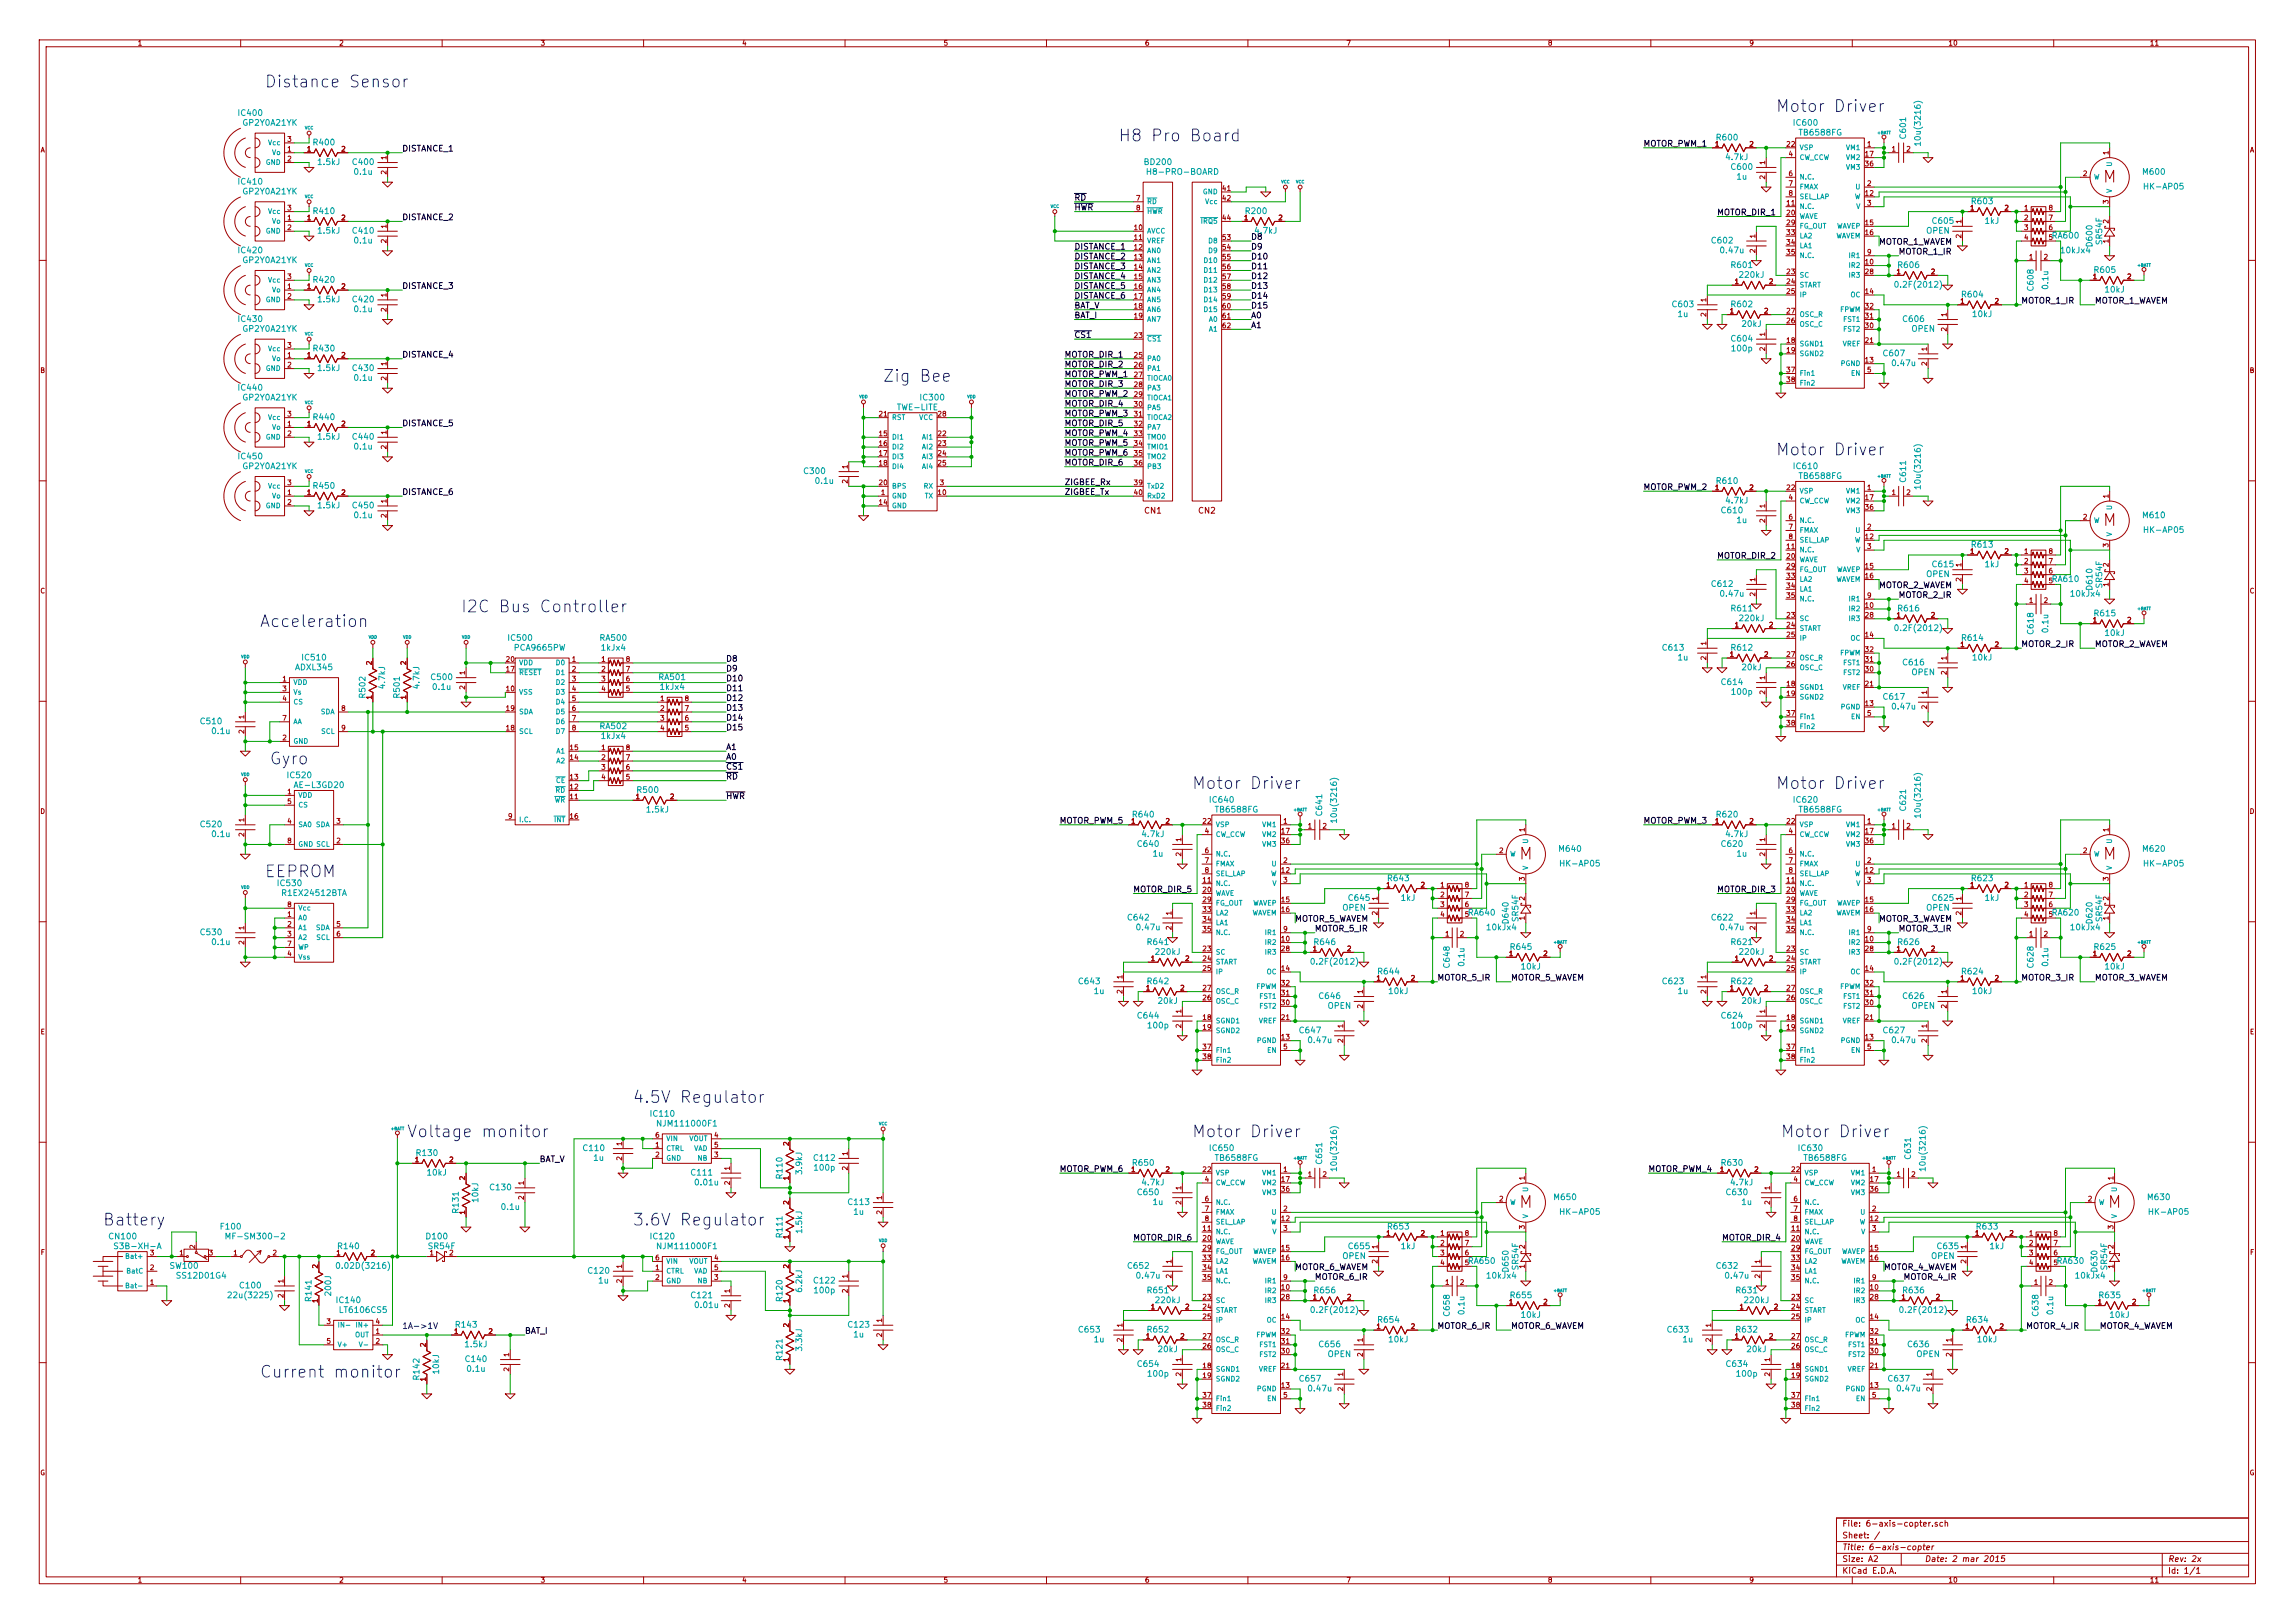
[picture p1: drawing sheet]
<svg xmlns="http://www.w3.org/2000/svg" width="594mm" height="420mm" viewBox="0 0 594 420" stroke-linecap="round" stroke-linejoin="round" font-family="sans-serif">
<defs><g id="words">
<g font-size="4.2" fill="#00f">
<text x="68.6" y="22.8">Distance Sensor</text>
<text x="459.7" y="29.1">Motor Driver</text>
<text x="289.6" y="36.7">H8 Pro Board</text>
<text x="228.6" y="99">Zig Bee</text>
<text x="459.7" y="118">Motor Driver</text>
<text x="119.4" y="158.7">I2C Bus Controller</text>
<text x="67.3" y="162.5">Acceleration</text>
<text x="69.8" y="198">Gyro</text>
<text x="308.6" y="204.4">Motor Driver</text>
<text x="459.7" y="204.4">Motor Driver</text>
<text x="68.6" y="227.2">EEPROM</text>
<text x="163.8" y="285.7">4.5V Regulator</text>
<text x="105.4" y="294.6">Voltage monitor</text>
<text x="308.6" y="294.6">Motor Driver</text>
<text x="461" y="294.6">Motor Driver</text>
<text x="26.7" y="317.4">Battery</text>
<text x="163.8" y="317.4">3.6V Regulator</text>
<text x="67.3" y="356.8">Current monitor</text>
</g>
<g font-size="4.2" fill="#a00000">
<text x="544.3" y="47.4">M</text>
<text x="544.3" y="136.3">M</text>
<text x="393.2" y="222.7">M</text>
<text x="544.3" y="222.7">M</text>
<text x="393.2" y="312.8">M</text>
<text x="545.6" y="312.8">M</text>
</g>
<g font-size="2.1" fill="#00a0a0">
<text x="62" y="30.1">IC400</text>
<text x="63" y="32.6">GP2Y0A21YK</text>
<text x="464.5" y="32.6">IC600</text>
<text x="465.9" y="35.1">TB6588FG</text>
<text x="493.4" y="35.7" transform="rotate(-90 493.4 35.7)">C601</text>
<text x="81.3" y="37.7">R400</text>
<text x="444.5" y="36.4">R600</text>
<text x="446.9" y="41.5">4.7kJ</text>
<text x="497.3" y="36.8" transform="rotate(-90 497.3 36.8)">10u(3216)</text>
<text x="62" y="47.8">IC410</text>
<text x="82.4" y="42.8">1.5kJ</text>
<text x="91.4" y="42.8">C400</text>
<text x="91.9" y="45.3">0.1u</text>
<text x="296.4" y="42.8">BD200</text>
<text x="297.8" y="45.3">H8-PRO-BOARD</text>
<text x="448.3" y="44">C600</text>
<text x="449.6" y="46.6">1u</text>
<text x="554.9" y="45.3">M600</text>
<text x="63" y="50.4">GP2Y0A21YK</text>
<text x="510.5" y="52.9">R603</text>
<text x="555.5" y="49.1">HK-AP05</text>
<text x="81.3" y="55.5">R410</text>
<text x="322.6" y="55.5">R200</text>
<text x="500.4" y="58">C605</text>
<text x="513.9" y="58">1kJ</text>
<text x="62" y="65.6">IC420</text>
<text x="82.4" y="60.5">1.5kJ</text>
<text x="91.4" y="60.5">C410</text>
<text x="91.9" y="63.1">0.1u</text>
<text x="325" y="60.5">4.7kJ</text>
<text x="443.2" y="63.1">C602</text>
<text x="445.6" y="65.6">0.47u</text>
<text x="498.7" y="60.5">OPEN</text>
<text x="533.7" y="65.6">10kJx4</text>
<text x="541.7" y="63.6" transform="rotate(-90 541.7 63.6)">D600</text>
<text x="544.2" y="63.2" transform="rotate(-90 544.2 63.2)">SR54F</text>
<text x="63" y="68.2">GP2Y0A21YK</text>
<text x="448.3" y="69.4">R601</text>
<text x="450.4" y="72">220kJ</text>
<text x="491.5" y="69.4">R606</text>
<text x="542.3" y="70.7">R605</text>
<text x="81.3" y="73.2">R420</text>
<text x="491.4" y="74.5">0.2F(2012)</text>
<text x="508" y="77.1">R604</text>
<text x="526.5" y="75.1" transform="rotate(-90 526.5 75.1)">C608</text>
<text x="530.3" y="74.6" transform="rotate(-90 530.3 74.6)">0.1u</text>
<text x="545" y="75.8">10kJ</text>
<text x="62" y="83.4">IC430</text>
<text x="82.4" y="78.3">1.5kJ</text>
<text x="91.4" y="78.3">C420</text>
<text x="91.9" y="80.9">0.1u</text>
<text x="433.1" y="79.6">C603</text>
<text x="434.4" y="82.1">1u</text>
<text x="448.3" y="79.6">R602</text>
<text x="492.8" y="83.4">C606</text>
<text x="510.7" y="82.1">10kJ</text>
<text x="63" y="85.9">GP2Y0A21YK</text>
<text x="448.3" y="88.5">C604</text>
<text x="451" y="84.7">20kJ</text>
<text x="494.8" y="85.9">OPEN</text>
<text x="81.3" y="91">R430</text>
<text x="448.4" y="91">100p</text>
<text x="487.7" y="92.3">C607</text>
<text x="490" y="94.8">0.47u</text>
<text x="62" y="101.2">IC440</text>
<text x="82.4" y="96.1">1.5kJ</text>
<text x="91.4" y="96.1">C430</text>
<text x="91.9" y="98.6">0.1u</text>
<text x="63" y="103.7">GP2Y0A21YK</text>
<text x="232.5" y="106.3">TWE-LITE</text>
<text x="238.5" y="103.7">IC300</text>
<text x="81.3" y="108.8">R440</text>
<text x="82.4" y="113.9">1.5kJ</text>
<text x="91.4" y="113.9">C440</text>
<text x="62" y="119">IC450</text>
<text x="91.9" y="116.4">0.1u</text>
<text x="63" y="121.5">GP2Y0A21YK</text>
<text x="208.3" y="122.8">C300</text>
<text x="211.3" y="125.3">0.1u</text>
<text x="444.5" y="125.3">R610</text>
<text x="464.5" y="121.5">IC610</text>
<text x="465.9" y="124">TB6588FG</text>
<text x="493.4" y="124.6" transform="rotate(-90 493.4 124.6)">C611</text>
<text x="497.3" y="125.7" transform="rotate(-90 497.3 125.7)">10u(3216)</text>
<text x="81.3" y="126.6">R450</text>
<text x="82.4" y="131.7">1.5kJ</text>
<text x="91.4" y="131.7">C450</text>
<text x="446.9" y="130.4">4.7kJ</text>
<text x="91.9" y="134.2">0.1u</text>
<text x="445.8" y="132.9">C610</text>
<text x="449.6" y="135.5">1u</text>
<text x="554.9" y="134.2">M610</text>
<text x="510.5" y="141.8">R613</text>
<text x="555.5" y="138">HK-AP05</text>
<text x="498.7" y="149.4">OPEN</text>
<text x="500.4" y="146.9">C615</text>
<text x="513.9" y="146.9">1kJ</text>
<text x="443.2" y="152">C612</text>
<text x="445.6" y="154.5">0.47u</text>
<text x="536.2" y="154.5">10kJx4</text>
<text x="541.7" y="152.5" transform="rotate(-90 541.7 152.5)">D610</text>
<text x="544.2" y="152.1" transform="rotate(-90 544.2 152.1)">SR54F</text>
<text x="448.3" y="158.3">R611</text>
<text x="450.4" y="160.9">220kJ</text>
<text x="491.5" y="158.3">R616</text>
<text x="542.3" y="159.6">R615</text>
<text x="131.8" y="166">IC500</text>
<text x="155.4" y="166">RA500</text>
<text x="491.4" y="163.4">0.2F(2012)</text>
<text x="508" y="166">R614</text>
<text x="526.5" y="164" transform="rotate(-90 526.5 164)">C618</text>
<text x="530.3" y="163.5" transform="rotate(-90 530.3 163.5)">0.1u</text>
<text x="545" y="164.7">10kJ</text>
<text x="76.6" y="173.6">ADXL345</text>
<text x="78.5" y="171">IC510</text>
<text x="133.4" y="168.5">PCA9665PW</text>
<text x="155.8" y="168.5">1kJx4</text>
<text x="430.5" y="168.5">C613</text>
<text x="434.4" y="171">1u</text>
<text x="448.3" y="168.5">R612</text>
<text x="451" y="173.6">20kJ</text>
<text x="492.8" y="172.3">C616</text>
<text x="510.7" y="171">10kJ</text>
<text x="99.7" y="178.1" transform="rotate(-90 99.7 178.1)">4.7kJ</text>
<text x="108.6" y="178.1" transform="rotate(-90 108.6 178.1)">4.7kJ</text>
<text x="111.8" y="176.1">C500</text>
<text x="112.2" y="178.7">0.1u</text>
<text x="170.7" y="176.1">RA501</text>
<text x="171" y="178.7">1kJx4</text>
<text x="445.8" y="177.4">C614</text>
<text x="448.4" y="179.9">100p</text>
<text x="494.8" y="174.8">OPEN</text>
<text x="94.7" y="180.5" transform="rotate(-90 94.7 180.5)">R502</text>
<text x="103.6" y="180.5" transform="rotate(-90 103.6 180.5)">R501</text>
<text x="487.7" y="181.2">C617</text>
<text x="490" y="183.7">0.47u</text>
<text x="52.1" y="187.5">C510</text>
<text x="55" y="190.1">0.1u</text>
<text x="155.4" y="188.8">RA502</text>
<text x="155.8" y="191.4">1kJx4</text>
<text x="74.7" y="201.5">IC520</text>
<text x="76.7" y="204.1">AE-L3GD20</text>
<text x="165.1" y="205.3">R500</text>
<text x="313.4" y="207.9">IC640</text>
<text x="464.5" y="207.9">IC620</text>
<text x="493.4" y="209.7" transform="rotate(-90 493.4 209.7)">C621</text>
<text x="52.1" y="214.2">C520</text>
<text x="167.5" y="210.4">1.5kJ</text>
<text x="293.4" y="211.7">R640</text>
<text x="314.8" y="210.4">TB6588FG</text>
<text x="342.3" y="211" transform="rotate(-90 342.3 211)">C641</text>
<text x="346.1" y="212.1" transform="rotate(-90 346.1 212.1)">10u(3216)</text>
<text x="444.5" y="211.7">R620</text>
<text x="465.9" y="210.4">TB6588FG</text>
<text x="497.3" y="210.8" transform="rotate(-90 497.3 210.8)">10u(3216)</text>
<text x="55" y="216.8">0.1u</text>
<text x="294.6" y="219.3">C640</text>
<text x="295.8" y="216.8">4.7kJ</text>
<text x="298.5" y="221.8">1u</text>
<text x="403.8" y="220.6">M640</text>
<text x="445.8" y="219.3">C620</text>
<text x="446.9" y="216.8">4.7kJ</text>
<text x="449.6" y="221.8">1u</text>
<text x="554.9" y="220.6">M620</text>
<text x="404.4" y="224.4">HK-AP05</text>
<text x="555.5" y="224.4">HK-AP05</text>
<text x="72.1" y="229.5">IC530</text>
<text x="73.4" y="232">R1EX24512BTA</text>
<text x="349.2" y="233.3">C645</text>
<text x="359.4" y="228.2">R643</text>
<text x="362.7" y="233.3">1kJ</text>
<text x="500.4" y="233.3">C625</text>
<text x="510.5" y="228.2">R623</text>
<text x="513.9" y="233.3">1kJ</text>
<text x="292.1" y="238.3">C642</text>
<text x="347.5" y="235.8">OPEN</text>
<text x="390.6" y="238.9" transform="rotate(-90 390.6 238.9)">D640</text>
<text x="393.1" y="238.4" transform="rotate(-90 393.1 238.4)">SR54F</text>
<text x="443.2" y="238.3">C622</text>
<text x="498.7" y="235.8">OPEN</text>
<text x="541.7" y="238.9" transform="rotate(-90 541.7 238.9)">D620</text>
<text x="544.2" y="238.4" transform="rotate(-90 544.2 238.4)">SR54F</text>
<text x="52.1" y="242.2">C530</text>
<text x="55" y="244.7">0.1u</text>
<text x="294.5" y="240.9">0.47u</text>
<text x="297.2" y="244.7">R641</text>
<text x="340.4" y="244.7">R646</text>
<text x="385.1" y="240.9">10kJx4</text>
<text x="391.2" y="246">R645</text>
<text x="445.6" y="240.9">0.47u</text>
<text x="448.3" y="244.7">R621</text>
<text x="491.5" y="244.7">R626</text>
<text x="536.2" y="240.9">10kJx4</text>
<text x="542.3" y="246">R625</text>
<text x="299.3" y="247.2">220kJ</text>
<text x="340.3" y="249.8">0.2F(2012)</text>
<text x="375.3" y="250.3" transform="rotate(-90 375.3 250.3)">C648</text>
<text x="379.1" y="249.9" transform="rotate(-90 379.1 249.9)">0.1u</text>
<text x="393.9" y="251">10kJ</text>
<text x="450.4" y="247.2">220kJ</text>
<text x="491.4" y="249.8">0.2F(2012)</text>
<text x="526.5" y="250.3" transform="rotate(-90 526.5 250.3)">C628</text>
<text x="530.3" y="249.9" transform="rotate(-90 530.3 249.9)">0.1u</text>
<text x="545" y="251">10kJ</text>
<text x="279.4" y="254.9">C643</text>
<text x="283.2" y="257.4">1u</text>
<text x="297.2" y="254.9">R642</text>
<text x="356.9" y="252.3">R644</text>
<text x="359.6" y="257.4">10kJ</text>
<text x="430.5" y="254.9">C623</text>
<text x="434.4" y="257.4">1u</text>
<text x="448.3" y="254.9">R622</text>
<text x="508" y="252.3">R624</text>
<text x="510.7" y="257.4">10kJ</text>
<text x="294.6" y="263.7">C644</text>
<text x="299.9" y="259.9">20kJ</text>
<text x="341.6" y="258.7">C646</text>
<text x="343.7" y="261.2">OPEN</text>
<text x="445.8" y="263.7">C624</text>
<text x="451" y="259.9">20kJ</text>
<text x="492.8" y="258.7">C626</text>
<text x="494.8" y="261.2">OPEN</text>
<text x="297.3" y="266.3">100p</text>
<text x="336.5" y="267.6">C647</text>
<text x="448.4" y="266.3">100p</text>
<text x="487.7" y="267.6">C627</text>
<text x="338.9" y="270.1">0.47u</text>
<text x="490" y="270.1">0.47u</text>
<text x="168.6" y="289.1">IC110</text>
<text x="170.8" y="291.7">NJM111000F1</text>
<text x="107.9" y="299.3">R130</text>
<text x="151.1" y="298">C110</text>
<text x="313.4" y="298">IC650</text>
<text x="465.8" y="298">IC630</text>
<text x="494.7" y="299.9" transform="rotate(-90 494.7 299.9)">C631</text>
<text x="110.7" y="304.4">10kJ</text>
<text x="153.7" y="300.6">1u</text>
<text x="179.1" y="304.4">C111</text>
<text x="202.6" y="304.9" transform="rotate(-90 202.6 304.9)">R110</text>
<text x="207.7" y="303.8" transform="rotate(-90 207.7 303.8)">3.9kJ</text>
<text x="210.8" y="300.6">C112</text>
<text x="210.9" y="303.1">100p</text>
<text x="293.4" y="301.8">R650</text>
<text x="314.8" y="300.6">TB6588FG</text>
<text x="342.3" y="301.1" transform="rotate(-90 342.3 301.1)">C651</text>
<text x="346.1" y="302.2" transform="rotate(-90 346.1 302.2)">10u(3216)</text>
<text x="445.8" y="301.8">R630</text>
<text x="467.2" y="300.6">TB6588FG</text>
<text x="498.5" y="302.2" transform="rotate(-90 498.5 302.2)">10u(3216)</text>
<text x="123.9" y="311.1" transform="rotate(-90 123.9 311.1)">10kJ</text>
<text x="127" y="308.2">C130</text>
<text x="180.2" y="306.9">0.01u</text>
<text x="294.6" y="309.5">C650</text>
<text x="295.8" y="306.9">4.7kJ</text>
<text x="402.5" y="310.7">M650</text>
<text x="447" y="309.5">C630</text>
<text x="448.2" y="306.9">4.7kJ</text>
<text x="556.2" y="310.7">M630</text>
<text x="118.8" y="313.8" transform="rotate(-90 118.8 313.8)">R131</text>
<text x="130" y="313.3">0.1u</text>
<text x="219.7" y="312">C113</text>
<text x="221" y="314.5">1u</text>
<text x="298.5" y="312">1u</text>
<text x="404.4" y="314.5">HK-AP05</text>
<text x="450.9" y="312">1u</text>
<text x="556.8" y="314.5">HK-AP05</text>
<text x="28.4" y="320.9">CN100</text>
<text x="30.6" y="323.4">S3B-XH-A</text>
<text x="57.3" y="318.4">F100</text>
<text x="59.8" y="320.9">MF-SM300-2</text>
<text x="87.6" y="323.4">R140</text>
<text x="110.5" y="320.9">D100</text>
<text x="111" y="323.4">SR54F</text>
<text x="168.6" y="320.9">IC120</text>
<text x="170.8" y="323.4">NJM111000F1</text>
<text x="202.6" y="320.2" transform="rotate(-90 202.6 320.2)">R111</text>
<text x="207.7" y="319" transform="rotate(-90 207.7 319)">1.5kJ</text>
<text x="349.2" y="323.4">C655</text>
<text x="359.4" y="318.4">R653</text>
<text x="362.7" y="323.4">1kJ</text>
<text x="501.6" y="323.4">C635</text>
<text x="511.8" y="318.4">R633</text>
<text x="515.1" y="323.4">1kJ</text>
<text x="44.1" y="328.5">SW100</text>
<text x="88.1" y="328.5">0.02D(3216)</text>
<text x="152.4" y="329.8">C120</text>
<text x="292.1" y="328.5">C652</text>
<text x="347.5" y="326">OPEN</text>
<text x="390.6" y="329.1" transform="rotate(-90 390.6 329.1)">D650</text>
<text x="393.1" y="328.6" transform="rotate(-90 393.1 328.6)">SR54F</text>
<text x="444.5" y="328.5">C632</text>
<text x="499.9" y="326">OPEN</text>
<text x="543" y="329.1" transform="rotate(-90 543 329.1)">D630</text>
<text x="545.5" y="328.6" transform="rotate(-90 545.5 328.6)">SR54F</text>
<text x="46.1" y="331.1">SS12D01G4</text>
<text x="62.2" y="333.6">C100</text>
<text x="85.8" y="335.2" transform="rotate(-90 85.8 335.2)">200J</text>
<text x="155" y="332.3">1u</text>
<text x="207.7" y="334.3" transform="rotate(-90 207.7 334.3)">6.2kJ</text>
<text x="210.8" y="332.3">C122</text>
<text x="210.9" y="334.9">100p</text>
<text x="294.5" y="331.1">0.47u</text>
<text x="297.2" y="334.9">R651</text>
<text x="340.4" y="334.9">R656</text>
<text x="385.1" y="331.1">10kJx4</text>
<text x="446.9" y="331.1">0.47u</text>
<text x="449.6" y="334.9">R631</text>
<text x="492.8" y="334.9">R636</text>
<text x="537.5" y="331.1">10kJx4</text>
<text x="59.9" y="336.1">22u(3225)</text>
<text x="80.7" y="336.7" transform="rotate(-90 80.7 336.7)">R141</text>
<text x="87.4" y="337.4">IC140</text>
<text x="88.3" y="339.9">LT6106CS5</text>
<text x="179.1" y="336.1">C121</text>
<text x="180.2" y="338.7">0.01u</text>
<text x="202.6" y="336.7" transform="rotate(-90 202.6 336.7)">R120</text>
<text x="299.3" y="337.4">220kJ</text>
<text x="340.3" y="339.9">0.2F(2012)</text>
<text x="375.3" y="340.5" transform="rotate(-90 375.3 340.5)">C658</text>
<text x="379.1" y="340.1" transform="rotate(-90 379.1 340.1)">0.1u</text>
<text x="391.2" y="336.1">R655</text>
<text x="393.9" y="341.2">10kJ</text>
<text x="451.7" y="337.4">220kJ</text>
<text x="492.7" y="339.9">0.2F(2012)</text>
<text x="527.7" y="340.5" transform="rotate(-90 527.7 340.5)">C638</text>
<text x="531.5" y="340.1" transform="rotate(-90 531.5 340.1)">0.1u</text>
<text x="543.6" y="336.1">R635</text>
<text x="546.3" y="341.2">10kJ</text>
<text x="118.1" y="343.8">R143</text>
<text x="219.7" y="343.8">C123</text>
<text x="221" y="346.3">1u</text>
<text x="279.4" y="345">C653</text>
<text x="283.2" y="347.6">1u</text>
<text x="297.2" y="345">R652</text>
<text x="356.9" y="342.5">R654</text>
<text x="359.6" y="347.6">10kJ</text>
<text x="431.8" y="345">C633</text>
<text x="435.6" y="347.6">1u</text>
<text x="449.6" y="345">R632</text>
<text x="509.3" y="342.5">R634</text>
<text x="512" y="347.6">10kJ</text>
<text x="120.5" y="348.8">1.5kJ</text>
<text x="120.6" y="352.6">C140</text>
<text x="202.6" y="351.9" transform="rotate(-90 202.6 351.9)">R121</text>
<text x="207.7" y="349.5" transform="rotate(-90 207.7 349.5)">3.3kJ</text>
<text x="294.6" y="353.9">C654</text>
<text x="299.9" y="350.1">20kJ</text>
<text x="341.6" y="348.8">C656</text>
<text x="343.7" y="351.4">OPEN</text>
<text x="447" y="353.9">C634</text>
<text x="452.3" y="350.1">20kJ</text>
<text x="494" y="348.8">C636</text>
<text x="496.1" y="351.4">OPEN</text>
<text x="108.6" y="357" transform="rotate(-90 108.6 357)">R142</text>
<text x="113.7" y="355.6" transform="rotate(-90 113.7 355.6)">10kJ</text>
<text x="121.1" y="355.2">0.1u</text>
<text x="297.3" y="356.5">100p</text>
<text x="336.5" y="357.7">C657</text>
<text x="449.7" y="356.5">100p</text>
<text x="488.9" y="357.7">C637</text>
<text x="338.9" y="360.3">0.47u</text>
<text x="491.3" y="360.3">0.47u</text>
</g>
<g font-size="2.1">
<text x="104.1" y="39.3">DISTANCE_1</text>
<text x="425.4" y="38">MOTOR_PWM_1</text>
<text x="278.1" y="52">RD</text>
<text x="104.1" y="57.1">DISTANCE_2</text>
<text x="278.1" y="54.5">HWR</text>
<text x="444.5" y="55.8">MOTOR_DIR_1</text>
<text x="278.1" y="64.7">DISTANCE_1</text>
<text x="323.8" y="62.1">D8</text>
<text x="323.8" y="64.7">D9</text>
<text x="491.5" y="66">MOTOR_1_IR</text>
<text x="278.1" y="67.2">DISTANCE_2</text>
<text x="278.1" y="69.8">DISTANCE_3</text>
<text x="323.8" y="67.2">D10</text>
<text x="323.8" y="69.8">D11</text>
<text x="104.1" y="74.8">DISTANCE_3</text>
<text x="278.1" y="72.3">DISTANCE_4</text>
<text x="278.1" y="74.8">DISTANCE_5</text>
<text x="278.1" y="77.4">DISTANCE_6</text>
<text x="323.8" y="72.3">D12</text>
<text x="323.8" y="74.8">D13</text>
<text x="323.8" y="77.4">D14</text>
<text x="278.1" y="79.9">BAT_V</text>
<text x="278.1" y="82.5">BAT_I</text>
<text x="323.8" y="79.9">D15</text>
<text x="323.8" y="82.5">A0</text>
<text x="523.2" y="78.7">MOTOR_1_IR</text>
<text x="542.3" y="78.7">MOTOR_1_WAVEM</text>
<text x="278.1" y="87.5">CS1</text>
<text x="323.8" y="85">A1</text>
<text x="104.1" y="92.6">DISTANCE_4</text>
<text x="275.6" y="92.6">MOTOR_DIR_1</text>
<text x="275.6" y="95.2">MOTOR_DIR_2</text>
<text x="275.6" y="97.7">MOTOR_PWM_1</text>
<text x="275.6" y="100.2">MOTOR_DIR_3</text>
<text x="275.6" y="105.3">MOTOR_DIR_4</text>
<text x="275.6" y="102.8">MOTOR_PWM_2</text>
<text x="275.6" y="107.9">MOTOR_PWM_3</text>
<text x="104.1" y="110.4">DISTANCE_5</text>
<text x="275.6" y="110.4">MOTOR_DIR_5</text>
<text x="275.6" y="112.9">MOTOR_PWM_4</text>
<text x="275.6" y="115.5">MOTOR_PWM_5</text>
<text x="275.6" y="118">MOTOR_PWM_6</text>
<text x="275.6" y="120.6">MOTOR_DIR_6</text>
<text x="275.6" y="125.6">ZIGBEE_Rx</text>
<text x="104.1" y="128.2">DISTANCE_6</text>
<text x="275.6" y="128.2">ZIGBEE_Tx</text>
<text x="425.4" y="126.9">MOTOR_PWM_2</text>
<text x="444.5" y="144.7">MOTOR_DIR_2</text>
<text x="491.5" y="154.9">MOTOR_2_IR</text>
<text x="523.2" y="167.6">MOTOR_2_IR</text>
<text x="542.3" y="167.6">MOTOR_2_WAVEM</text>
<text x="188" y="171.4">D8</text>
<text x="188" y="173.9">D9</text>
<text x="188" y="176.4">D10</text>
<text x="188" y="179">D11</text>
<text x="188" y="181.5">D12</text>
<text x="188" y="184.1">D13</text>
<text x="188" y="186.6">D14</text>
<text x="188" y="189.1">D15</text>
<text x="188" y="194.2">A1</text>
<text x="188" y="196.8">A0</text>
<text x="188" y="199.3">CS1</text>
<text x="188" y="201.8">RD</text>
<text x="188" y="206.9">HWR</text>
<text x="274.3" y="213.3">MOTOR_PWM_5</text>
<text x="425.4" y="213.3">MOTOR_PWM_3</text>
<text x="293.4" y="231.1">MOTOR_DIR_5</text>
<text x="444.5" y="231.1">MOTOR_DIR_3</text>
<text x="340.4" y="241.2">MOTOR_5_IR</text>
<text x="491.5" y="241.2">MOTOR_3_IR</text>
<text x="372.1" y="253.9">MOTOR_5_IR</text>
<text x="391.2" y="253.9">MOTOR_5_WAVEM</text>
<text x="523.2" y="253.9">MOTOR_3_IR</text>
<text x="542.3" y="253.9">MOTOR_3_WAVEM</text>
<text x="139.7" y="300.9">BAT_V</text>
<text x="274.3" y="303.4">MOTOR_PWM_6</text>
<text x="426.7" y="303.4">MOTOR_PWM_4</text>
<text x="293.4" y="321.2">MOTOR_DIR_6</text>
<text x="445.8" y="321.2">MOTOR_DIR_4</text>
<text x="340.4" y="331.4">MOTOR_6_IR</text>
<text x="492.8" y="331.4">MOTOR_4_IR</text>
<text x="135.9" y="345.4">BAT_I</text>
<text x="372.1" y="344.1">MOTOR_6_IR</text>
<text x="391.2" y="344.1">MOTOR_6_WAVEM</text>
<text x="524.5" y="344.1">MOTOR_4_IR</text>
<text x="543.6" y="344.1">MOTOR_4_WAVEM</text>
</g>
<g font-size="2.1" fill="#00a000">
<text x="486.4" y="63.4">MOTOR_1_WAVEM</text>
<text x="531.4" y="61.8">RA600</text>
<text x="486.4" y="152.3">MOTOR_2_WAVEM</text>
<text x="531.4" y="150.7">RA610</text>
<text x="335.3" y="238.7">MOTOR_5_WAVEM</text>
<text x="380.2" y="237.1">RA640</text>
<text x="486.4" y="238.7">MOTOR_3_WAVEM</text>
<text x="531.4" y="237.1">RA620</text>
<text x="335.3" y="328.8">MOTOR_6_WAVEM</text>
<text x="380.2" y="327.2">RA650</text>
<text x="487.7" y="328.8">MOTOR_4_WAVEM</text>
<text x="532.6" y="327.2">RA630</text>
</g>
<g font-size="2.1" fill="#a00000">
<text x="296.3" y="133">CN1</text>
<text x="310.3" y="133">CN2</text>
<text x="476.9" y="395.3">File: 6-axis-copter.sch</text>
<text x="476.9" y="401.4">Title: 6-axis-copter</text>
<text x="476.9" y="398.3">Sheet: /</text>
<text x="476.9" y="407.5">KiCad E.D.A.</text>
<text x="476.9" y="404.4">Size: A2</text>
<text x="498.2" y="404.4">Date: 2 mar 2015</text>
<text x="561.2" y="404.4">Rev: 2x</text>
<text x="561.2" y="407.5">Id: 1/1</text>
</g>
<text font-size="2.1" fill="#00f" x="104.1" y="344.1">1A-&gt;1V</text>
<g font-size="1.8" fill="#a00000">
<text x="35.8" y="11.9">1</text>
<text x="87.9" y="11.9">2</text>
<text x="140.1" y="11.9">3</text>
<text x="192.2" y="11.9">4</text>
<text x="244.3" y="11.9">5</text>
<text x="296.5" y="11.9">6</text>
<text x="348.6" y="11.9">7</text>
<text x="400.8" y="11.9">8</text>
<text x="452.9" y="11.9">9</text>
<text x="504.6" y="11.9">10</text>
<text x="556.7" y="11.9">11</text>
<text x="10.4" y="39.5">A</text>
<text x="74.4" y="39.3">1</text>
<text x="74.4" y="41.8">2</text>
<text x="74.4" y="36.7">3</text>
<text x="79.5" y="39.3">1</text>
<text x="88.4" y="39.3">2</text>
<text x="100.1" y="41.3" transform="rotate(-90 100.1 41.3)">1</text>
<text x="444" y="38">1</text>
<text x="452.9" y="38">2</text>
<text x="462.6" y="38">22</text>
<text x="463.1" y="40.6">4</text>
<text x="482.9" y="40.6">17</text>
<text x="483.4" y="38">1</text>
<text x="489.7" y="39.3">1</text>
<text x="493.5" y="39.3">2</text>
<text x="545.8" y="40" transform="rotate(-90 545.8 40)">1</text>
<text x="582.3" y="39.5">A</text>
<text x="100.1" y="45.1" transform="rotate(-90 100.1 45.1)">2</text>
<text x="456.9" y="46.4" transform="rotate(-90 456.9 46.4)">2</text>
<text x="456.9" y="42.6" transform="rotate(-90 456.9 42.6)">1</text>
<text x="463.1" y="45.6">6</text>
<text x="482.9" y="43.1">36</text>
<text x="539.3" y="45.6">2</text>
<text x="294.2" y="52">7</text>
<text x="316.5" y="49.4">41</text>
<text x="316.5" y="52">42</text>
<text x="462.6" y="53.3">11</text>
<text x="463.1" y="48.2">7</text>
<text x="463.1" y="50.7">8</text>
<text x="482.9" y="50.7">12</text>
<text x="483.4" y="48.2">2</text>
<text x="483.4" y="53.3">3</text>
<text x="545.8" y="52.7" transform="rotate(-90 545.8 52.7)">3</text>
<text x="74.4" y="57.1">1</text>
<text x="74.4" y="59.6">2</text>
<text x="74.4" y="54.5">3</text>
<text x="79.5" y="57.1">1</text>
<text x="88.4" y="57.1">2</text>
<text x="100.1" y="59.1" transform="rotate(-90 100.1 59.1)">1</text>
<text x="293.7" y="59.6">10</text>
<text x="294.2" y="54.5">8</text>
<text x="316.5" y="57.1">44</text>
<text x="322.1" y="57.1">1</text>
<text x="331" y="57.1">2</text>
<text x="462.6" y="55.8">20</text>
<text x="462.6" y="58.3">29</text>
<text x="482.9" y="58.3">15</text>
<text x="507.7" y="57.8" transform="rotate(-90 507.7 57.8)">1</text>
<text x="510.1" y="54.5">1</text>
<text x="518.9" y="54.5">2</text>
<text x="524" y="54.5">1</text>
<text x="524" y="57.1">2</text>
<text x="524" y="59.6">3</text>
<text x="530.4" y="59.6">6</text>
<text x="530.4" y="57.1">7</text>
<text x="530.4" y="54.5">8</text>
<text x="545.8" y="57.8" transform="rotate(-90 545.8 57.8)">2</text>
<text x="100.1" y="62.9" transform="rotate(-90 100.1 62.9)">2</text>
<text x="293.7" y="62.1">11</text>
<text x="293.7" y="64.7">12</text>
<text x="316.5" y="62.1">53</text>
<text x="316.5" y="64.7">54</text>
<text x="454.4" y="65.4" transform="rotate(-90 454.4 65.4)">2</text>
<text x="454.4" y="61.6" transform="rotate(-90 454.4 61.6)">1</text>
<text x="462.6" y="60.9">33</text>
<text x="462.6" y="63.4">34</text>
<text x="462.6" y="66">35</text>
<text x="482.9" y="60.9">16</text>
<text x="483.4" y="66">9</text>
<text x="507.7" y="61.6" transform="rotate(-90 507.7 61.6)">2</text>
<text x="524" y="62.1">4</text>
<text x="530.4" y="62.1">5</text>
<text x="545.8" y="62.9" transform="rotate(-90 545.8 62.9)">1</text>
<text x="293.7" y="67.2">13</text>
<text x="293.7" y="69.8">14</text>
<text x="316.5" y="67.2">55</text>
<text x="316.5" y="69.8">56</text>
<text x="462.6" y="71">23</text>
<text x="482.9" y="68.5">10</text>
<text x="482.9" y="71">28</text>
<text x="491" y="71">1</text>
<text x="499.9" y="71">2</text>
<text x="525.3" y="67.2">1</text>
<text x="529.1" y="67.2">2</text>
<text x="74.4" y="74.8">1</text>
<text x="74.4" y="77.4">2</text>
<text x="74.4" y="72.3">3</text>
<text x="79.5" y="74.8">1</text>
<text x="88.4" y="74.8">2</text>
<text x="100.1" y="76.9" transform="rotate(-90 100.1 76.9)">1</text>
<text x="293.7" y="72.3">15</text>
<text x="293.7" y="74.8">16</text>
<text x="293.7" y="77.4">17</text>
<text x="316.5" y="72.3">57</text>
<text x="316.5" y="74.8">58</text>
<text x="316.5" y="77.4">59</text>
<text x="449.1" y="73.6">1</text>
<text x="458" y="73.6">2</text>
<text x="462.6" y="73.6">24</text>
<text x="462.6" y="76.1">25</text>
<text x="482.9" y="76.1">14</text>
<text x="541.8" y="72.3">1</text>
<text x="550.7" y="72.3">2</text>
<text x="100.1" y="80.7" transform="rotate(-90 100.1 80.7)">2</text>
<text x="293.7" y="79.9">18</text>
<text x="293.7" y="82.5">19</text>
<text x="316.5" y="79.9">60</text>
<text x="316.5" y="82.5">61</text>
<text x="441.7" y="81.9" transform="rotate(-90 441.7 81.9)">2</text>
<text x="441.7" y="78.1" transform="rotate(-90 441.7 78.1)">1</text>
<text x="447.8" y="81.2">1</text>
<text x="456.7" y="81.2">2</text>
<text x="462.6" y="83.7">26</text>
<text x="462.6" y="81.2">27</text>
<text x="482.9" y="82.5">31</text>
<text x="482.9" y="79.9">32</text>
<text x="503.9" y="81.9" transform="rotate(-90 503.9 81.9)">1</text>
<text x="507.5" y="78.7">1</text>
<text x="516.4" y="78.7">2</text>
<text x="293.7" y="87.5">23</text>
<text x="316.5" y="85">62</text>
<text x="456.9" y="87" transform="rotate(-90 456.9 87)">1</text>
<text x="462.6" y="88.8">18</text>
<text x="482.9" y="85">30</text>
<text x="482.9" y="88.8">21</text>
<text x="503.9" y="85.7" transform="rotate(-90 503.9 85.7)">2</text>
<text x="74.4" y="92.6">1</text>
<text x="74.4" y="95.2">2</text>
<text x="74.4" y="90.1">3</text>
<text x="79.5" y="92.6">1</text>
<text x="88.4" y="92.6">2</text>
<text x="100.1" y="94.6" transform="rotate(-90 100.1 94.6)">1</text>
<text x="293.7" y="92.6">25</text>
<text x="293.7" y="95.2">26</text>
<text x="456.9" y="90.8" transform="rotate(-90 456.9 90.8)">2</text>
<text x="462.6" y="91.4">19</text>
<text x="482.9" y="93.9">13</text>
<text x="498.9" y="94.6" transform="rotate(-90 498.9 94.6)">2</text>
<text x="498.9" y="90.8" transform="rotate(-90 498.9 90.8)">1</text>
<text x="10.4" y="96.6">B</text>
<text x="100.1" y="98.4" transform="rotate(-90 100.1 98.4)">2</text>
<text x="293.7" y="97.7">27</text>
<text x="293.7" y="100.2">28</text>
<text x="462.6" y="96.4">37</text>
<text x="462.6" y="99">38</text>
<text x="483.4" y="96.4">5</text>
<text x="582.3" y="96.6">B</text>
<text x="74.4" y="107.9">3</text>
<text x="227.6" y="107.9">21</text>
<text x="242.9" y="107.9">28</text>
<text x="293.7" y="105.3">30</text>
<text x="293.7" y="107.9">31</text>
<text x="293.7" y="102.8">29</text>
<text x="74.4" y="110.4">1</text>
<text x="74.4" y="112.9">2</text>
<text x="79.5" y="110.4">1</text>
<text x="88.4" y="110.4">2</text>
<text x="100.1" y="112.4" transform="rotate(-90 100.1 112.4)">1</text>
<text x="227.6" y="112.9">15</text>
<text x="242.9" y="112.9">22</text>
<text x="293.7" y="110.4">32</text>
<text x="293.7" y="112.9">33</text>
<text x="100.1" y="116.2" transform="rotate(-90 100.1 116.2)">2</text>
<text x="227.6" y="115.5">16</text>
<text x="227.6" y="118">17</text>
<text x="242.9" y="115.5">23</text>
<text x="242.9" y="118">24</text>
<text x="293.7" y="115.5">34</text>
<text x="293.7" y="118">35</text>
<text x="74.4" y="125.6">3</text>
<text x="219.5" y="125.1" transform="rotate(-90 219.5 125.1)">2</text>
<text x="219.5" y="121.3" transform="rotate(-90 219.5 121.3)">1</text>
<text x="227.6" y="125.6">20</text>
<text x="227.6" y="120.6">18</text>
<text x="242.9" y="120.6">25</text>
<text x="243.4" y="125.6">3</text>
<text x="293.7" y="120.6">36</text>
<text x="293.7" y="125.6">39</text>
<text x="74.4" y="128.2">1</text>
<text x="74.4" y="130.7">2</text>
<text x="79.5" y="128.2">1</text>
<text x="88.4" y="128.2">2</text>
<text x="100.1" y="130.2" transform="rotate(-90 100.1 130.2)">1</text>
<text x="227.6" y="130.7">14</text>
<text x="228.1" y="128.2">1</text>
<text x="242.9" y="128.2">10</text>
<text x="293.7" y="128.2">40</text>
<text x="444" y="126.9">1</text>
<text x="452.9" y="126.9">2</text>
<text x="456.9" y="131.5" transform="rotate(-90 456.9 131.5)">1</text>
<text x="462.6" y="126.9">22</text>
<text x="463.1" y="129.5">4</text>
<text x="482.9" y="132">36</text>
<text x="482.9" y="129.5">17</text>
<text x="483.4" y="126.9">1</text>
<text x="489.7" y="128.2">1</text>
<text x="493.5" y="128.2">2</text>
<text x="545.8" y="128.9" transform="rotate(-90 545.8 128.9)">1</text>
<text x="100.1" y="134" transform="rotate(-90 100.1 134)">2</text>
<text x="456.9" y="135.3" transform="rotate(-90 456.9 135.3)">2</text>
<text x="463.1" y="134.5">6</text>
<text x="463.1" y="137.1">7</text>
<text x="483.4" y="137.1">2</text>
<text x="539.3" y="134.5">2</text>
<text x="462.6" y="142.2">11</text>
<text x="463.1" y="139.6">8</text>
<text x="482.9" y="139.6">12</text>
<text x="483.4" y="142.2">3</text>
<text x="510.1" y="143.4">1</text>
<text x="518.9" y="143.4">2</text>
<text x="524" y="143.4">1</text>
<text x="530.4" y="143.4">8</text>
<text x="545.8" y="141.6" transform="rotate(-90 545.8 141.6)">3</text>
<text x="462.6" y="144.7">20</text>
<text x="462.6" y="149.8">33</text>
<text x="462.6" y="147.2">29</text>
<text x="482.9" y="147.2">15</text>
<text x="482.9" y="149.8">16</text>
<text x="507.7" y="146.7" transform="rotate(-90 507.7 146.7)">1</text>
<text x="524" y="146">2</text>
<text x="524" y="148.5">3</text>
<text x="530.4" y="148.5">6</text>
<text x="530.4" y="146">7</text>
<text x="545.8" y="146.7" transform="rotate(-90 545.8 146.7)">2</text>
<text x="10.4" y="153.7">C</text>
<text x="454.4" y="154.3" transform="rotate(-90 454.4 154.3)">2</text>
<text x="454.4" y="150.5" transform="rotate(-90 454.4 150.5)">1</text>
<text x="462.6" y="152.3">34</text>
<text x="462.6" y="154.9">35</text>
<text x="483.4" y="154.9">9</text>
<text x="507.7" y="150.5" transform="rotate(-90 507.7 150.5)">2</text>
<text x="524" y="151">4</text>
<text x="530.4" y="151">5</text>
<text x="545.8" y="151.8" transform="rotate(-90 545.8 151.8)">1</text>
<text x="582.3" y="153.7">C</text>
<text x="462.6" y="159.9">23</text>
<text x="482.9" y="157.4">10</text>
<text x="482.9" y="159.9">28</text>
<text x="491" y="159.9">1</text>
<text x="499.9" y="159.9">2</text>
<text x="525.3" y="156.1">1</text>
<text x="529.1" y="156.1">2</text>
<text x="541.8" y="161.2">1</text>
<text x="550.7" y="161.2">2</text>
<text x="441.7" y="167" transform="rotate(-90 441.7 167)">1</text>
<text x="449.1" y="162.5">1</text>
<text x="458" y="162.5">2</text>
<text x="462.6" y="162.5">24</text>
<text x="462.6" y="165">25</text>
<text x="482.9" y="165">14</text>
<text x="507.5" y="167.6">1</text>
<text x="516.4" y="167.6">2</text>
<text x="96.3" y="172.1" transform="rotate(-90 96.3 172.1)">2</text>
<text x="105.2" y="172.1" transform="rotate(-90 105.2 172.1)">2</text>
<text x="131.1" y="171.4">20</text>
<text x="131.1" y="173.9">17</text>
<text x="148.1" y="171.4">1</text>
<text x="148.1" y="173.9">2</text>
<text x="155.7" y="171.4">1</text>
<text x="155.7" y="173.9">2</text>
<text x="162.1" y="173.9">7</text>
<text x="162.1" y="171.4">8</text>
<text x="441.7" y="170.8" transform="rotate(-90 441.7 170.8)">2</text>
<text x="447.8" y="170.1">1</text>
<text x="456.7" y="170.1">2</text>
<text x="462.6" y="172.6">26</text>
<text x="462.6" y="170.1">27</text>
<text x="482.9" y="173.9">30</text>
<text x="482.9" y="171.4">31</text>
<text x="482.9" y="168.8">32</text>
<text x="503.9" y="170.8" transform="rotate(-90 503.9 170.8)">1</text>
<text x="73.2" y="176.4">1</text>
<text x="73.2" y="179">3</text>
<text x="120.4" y="178.5" transform="rotate(-90 120.4 178.5)">2</text>
<text x="120.4" y="174.6" transform="rotate(-90 120.4 174.6)">1</text>
<text x="131.1" y="179">10</text>
<text x="148.1" y="176.4">3</text>
<text x="148.1" y="179">4</text>
<text x="155.7" y="176.4">3</text>
<text x="155.7" y="179">4</text>
<text x="162.1" y="179">5</text>
<text x="162.1" y="176.4">6</text>
<text x="456.9" y="179.7" transform="rotate(-90 456.9 179.7)">2</text>
<text x="456.9" y="175.9" transform="rotate(-90 456.9 175.9)">1</text>
<text x="462.6" y="177.7">18</text>
<text x="482.9" y="177.7">21</text>
<text x="498.9" y="179.7" transform="rotate(-90 498.9 179.7)">1</text>
<text x="503.9" y="174.6" transform="rotate(-90 503.9 174.6)">2</text>
<text x="73.2" y="181.5">4</text>
<text x="88.4" y="184.1">8</text>
<text x="96.3" y="181" transform="rotate(-90 96.3 181)">1</text>
<text x="105.2" y="181" transform="rotate(-90 105.2 181)">1</text>
<text x="131.1" y="184.1">19</text>
<text x="148.1" y="181.5">5</text>
<text x="148.1" y="184.1">6</text>
<text x="171" y="181.5">1</text>
<text x="171" y="184.1">2</text>
<text x="177.3" y="184.1">7</text>
<text x="177.3" y="181.5">8</text>
<text x="462.6" y="185.3">37</text>
<text x="462.6" y="180.3">19</text>
<text x="482.9" y="182.8">13</text>
<text x="483.4" y="185.3">5</text>
<text x="498.9" y="183.5" transform="rotate(-90 498.9 183.5)">2</text>
<text x="63.2" y="189.9" transform="rotate(-90 63.2 189.9)">2</text>
<text x="63.2" y="186.1" transform="rotate(-90 63.2 186.1)">1</text>
<text x="73.2" y="191.7">2</text>
<text x="73.2" y="186.6">7</text>
<text x="88.4" y="189.1">9</text>
<text x="131.1" y="189.1">18</text>
<text x="148.1" y="186.6">7</text>
<text x="148.1" y="189.1">8</text>
<text x="171" y="186.6">3</text>
<text x="171" y="189.1">4</text>
<text x="177.3" y="189.1">5</text>
<text x="177.3" y="186.6">6</text>
<text x="462.6" y="187.9">38</text>
<text x="147.6" y="196.8">14</text>
<text x="147.6" y="194.2">15</text>
<text x="155.7" y="194.2">1</text>
<text x="155.7" y="196.8">2</text>
<text x="162.1" y="196.8">7</text>
<text x="162.1" y="194.2">8</text>
<text x="147.6" y="201.8">13</text>
<text x="155.7" y="199.3">3</text>
<text x="155.7" y="201.8">4</text>
<text x="162.1" y="201.8">5</text>
<text x="162.1" y="199.3">6</text>
<text x="74.4" y="205.7">1</text>
<text x="74.4" y="208.2">5</text>
<text x="147.6" y="206.9">11</text>
<text x="147.6" y="204.4">12</text>
<text x="164.6" y="206.9">1</text>
<text x="173.5" y="206.9">2</text>
<text x="10.4" y="210.7">D</text>
<text x="63.2" y="212.7" transform="rotate(-90 63.2 212.7)">1</text>
<text x="74.4" y="213.3">4</text>
<text x="87.1" y="213.3">3</text>
<text x="131.6" y="212">9</text>
<text x="147.6" y="212">16</text>
<text x="292.9" y="213.3">1</text>
<text x="301.8" y="213.3">2</text>
<text x="311.5" y="213.3">22</text>
<text x="311.9" y="215.8">4</text>
<text x="331.8" y="215.8">17</text>
<text x="332.3" y="213.3">1</text>
<text x="338.6" y="214.5">1</text>
<text x="342.4" y="214.5">2</text>
<text x="394.7" y="215.3" transform="rotate(-90 394.7 215.3)">1</text>
<text x="444" y="213.3">1</text>
<text x="452.9" y="213.3">2</text>
<text x="462.6" y="213.3">22</text>
<text x="463.1" y="215.8">4</text>
<text x="482.9" y="215.8">17</text>
<text x="483.4" y="213.3">1</text>
<text x="489.7" y="214.5">1</text>
<text x="493.5" y="214.5">2</text>
<text x="545.8" y="215.3" transform="rotate(-90 545.8 215.3)">1</text>
<text x="582.3" y="210.7">D</text>
<text x="63.2" y="216.6" transform="rotate(-90 63.2 216.6)">2</text>
<text x="74.4" y="218.4">8</text>
<text x="87.1" y="218.4">2</text>
<text x="305.8" y="221.6" transform="rotate(-90 305.8 221.6)">2</text>
<text x="305.8" y="217.8" transform="rotate(-90 305.8 217.8)">1</text>
<text x="311.9" y="220.9">6</text>
<text x="331.8" y="218.4">36</text>
<text x="388.1" y="220.9">2</text>
<text x="456.9" y="221.6" transform="rotate(-90 456.9 221.6)">2</text>
<text x="456.9" y="217.8" transform="rotate(-90 456.9 217.8)">1</text>
<text x="463.1" y="220.9">6</text>
<text x="482.9" y="218.4">36</text>
<text x="539.3" y="220.9">2</text>
<text x="311.9" y="223.4">7</text>
<text x="311.9" y="226">8</text>
<text x="331.8" y="226">12</text>
<text x="332.3" y="223.4">2</text>
<text x="394.7" y="228" transform="rotate(-90 394.7 228)">3</text>
<text x="463.1" y="223.4">7</text>
<text x="463.1" y="226">8</text>
<text x="482.9" y="226">12</text>
<text x="483.4" y="223.4">2</text>
<text x="545.8" y="228" transform="rotate(-90 545.8 228)">3</text>
<text x="311.5" y="231.1">20</text>
<text x="311.5" y="228.5">11</text>
<text x="311.5" y="233.6">29</text>
<text x="331.8" y="233.6">15</text>
<text x="332.3" y="228.5">3</text>
<text x="356.6" y="233.1" transform="rotate(-90 356.6 233.1)">1</text>
<text x="358.9" y="229.8">1</text>
<text x="367.8" y="229.8">2</text>
<text x="372.9" y="229.8">1</text>
<text x="372.9" y="232.3">2</text>
<text x="379.2" y="232.3">7</text>
<text x="379.2" y="229.8">8</text>
<text x="394.7" y="233.1" transform="rotate(-90 394.7 233.1)">2</text>
<text x="462.6" y="231.1">20</text>
<text x="462.6" y="228.5">11</text>
<text x="462.6" y="233.6">29</text>
<text x="482.9" y="233.6">15</text>
<text x="483.4" y="228.5">3</text>
<text x="507.7" y="233.1" transform="rotate(-90 507.7 233.1)">1</text>
<text x="510.1" y="229.8">1</text>
<text x="518.9" y="229.8">2</text>
<text x="524" y="229.8">1</text>
<text x="524" y="232.3">2</text>
<text x="530.4" y="232.3">7</text>
<text x="530.4" y="229.8">8</text>
<text x="545.8" y="233.1" transform="rotate(-90 545.8 233.1)">2</text>
<text x="74.4" y="237.4">1</text>
<text x="74.4" y="239.9">2</text>
<text x="74.4" y="234.9">8</text>
<text x="87.1" y="239.9">5</text>
<text x="303.3" y="236.9" transform="rotate(-90 303.3 236.9)">1</text>
<text x="311.5" y="236.1">33</text>
<text x="311.5" y="238.7">34</text>
<text x="331.8" y="236.1">16</text>
<text x="356.6" y="236.9" transform="rotate(-90 356.6 236.9)">2</text>
<text x="372.9" y="234.9">3</text>
<text x="372.9" y="237.4">4</text>
<text x="379.2" y="237.4">5</text>
<text x="379.2" y="234.9">6</text>
<text x="394.7" y="238.1" transform="rotate(-90 394.7 238.1)">1</text>
<text x="454.4" y="236.9" transform="rotate(-90 454.4 236.9)">1</text>
<text x="462.6" y="236.1">33</text>
<text x="462.6" y="238.7">34</text>
<text x="482.9" y="236.1">16</text>
<text x="507.7" y="236.9" transform="rotate(-90 507.7 236.9)">2</text>
<text x="524" y="234.9">3</text>
<text x="524" y="237.4">4</text>
<text x="530.4" y="237.4">5</text>
<text x="530.4" y="234.9">6</text>
<text x="545.8" y="238.1" transform="rotate(-90 545.8 238.1)">1</text>
<text x="63.2" y="244.5" transform="rotate(-90 63.2 244.5)">2</text>
<text x="63.2" y="240.7" transform="rotate(-90 63.2 240.7)">1</text>
<text x="74.4" y="242.5">3</text>
<text x="74.4" y="245">7</text>
<text x="87.1" y="242.5">6</text>
<text x="303.3" y="240.7" transform="rotate(-90 303.3 240.7)">2</text>
<text x="311.5" y="241.2">35</text>
<text x="331.8" y="243.8">10</text>
<text x="332.3" y="241.2">9</text>
<text x="374.2" y="242.5">1</text>
<text x="378" y="242.5">2</text>
<text x="454.4" y="240.7" transform="rotate(-90 454.4 240.7)">2</text>
<text x="462.6" y="241.2">35</text>
<text x="482.9" y="243.8">10</text>
<text x="483.4" y="241.2">9</text>
<text x="525.3" y="242.5">1</text>
<text x="529.1" y="242.5">2</text>
<text x="74.4" y="247.6">4</text>
<text x="298" y="248.8">1</text>
<text x="306.9" y="248.8">2</text>
<text x="311.5" y="246.3">23</text>
<text x="311.5" y="248.8">24</text>
<text x="311.5" y="251.4">25</text>
<text x="331.8" y="251.4">14</text>
<text x="331.8" y="246.3">28</text>
<text x="339.9" y="246.3">1</text>
<text x="348.8" y="246.3">2</text>
<text x="390.7" y="247.6">1</text>
<text x="399.6" y="247.6">2</text>
<text x="449.1" y="248.8">1</text>
<text x="458" y="248.8">2</text>
<text x="462.6" y="246.3">23</text>
<text x="462.6" y="248.8">24</text>
<text x="462.6" y="251.4">25</text>
<text x="482.9" y="251.4">14</text>
<text x="482.9" y="246.3">28</text>
<text x="491" y="246.3">1</text>
<text x="499.9" y="246.3">2</text>
<text x="541.8" y="247.6">1</text>
<text x="550.7" y="247.6">2</text>
<text x="290.6" y="257.2" transform="rotate(-90 290.6 257.2)">2</text>
<text x="290.6" y="253.4" transform="rotate(-90 290.6 253.4)">1</text>
<text x="296.7" y="256.5">1</text>
<text x="305.6" y="256.5">2</text>
<text x="311.5" y="256.5">27</text>
<text x="331.8" y="257.7">31</text>
<text x="331.8" y="255.2">32</text>
<text x="352.8" y="257.2" transform="rotate(-90 352.8 257.2)">1</text>
<text x="356.4" y="253.9">1</text>
<text x="365.3" y="253.9">2</text>
<text x="441.7" y="257.2" transform="rotate(-90 441.7 257.2)">2</text>
<text x="441.7" y="253.4" transform="rotate(-90 441.7 253.4)">1</text>
<text x="447.8" y="256.5">1</text>
<text x="456.7" y="256.5">2</text>
<text x="462.6" y="256.5">27</text>
<text x="482.9" y="257.7">31</text>
<text x="482.9" y="255.2">32</text>
<text x="503.9" y="257.2" transform="rotate(-90 503.9 257.2)">1</text>
<text x="507.5" y="253.9">1</text>
<text x="516.4" y="253.9">2</text>
<text x="305.8" y="262.3" transform="rotate(-90 305.8 262.3)">1</text>
<text x="311.5" y="259">26</text>
<text x="331.8" y="260.3">30</text>
<text x="352.8" y="261" transform="rotate(-90 352.8 261)">2</text>
<text x="456.9" y="262.3" transform="rotate(-90 456.9 262.3)">1</text>
<text x="462.6" y="259">26</text>
<text x="482.9" y="260.3">30</text>
<text x="503.9" y="261" transform="rotate(-90 503.9 261)">2</text>
<text x="10.5" y="267.8">E</text>
<text x="305.8" y="266.1" transform="rotate(-90 305.8 266.1)">2</text>
<text x="311.5" y="264.1">18</text>
<text x="311.5" y="266.6">19</text>
<text x="331.8" y="264.1">21</text>
<text x="331.8" y="269.2">13</text>
<text x="347.7" y="269.9" transform="rotate(-90 347.7 269.9)">2</text>
<text x="347.7" y="266.1" transform="rotate(-90 347.7 266.1)">1</text>
<text x="456.9" y="266.1" transform="rotate(-90 456.9 266.1)">2</text>
<text x="462.6" y="264.1">18</text>
<text x="462.6" y="266.6">19</text>
<text x="482.9" y="264.1">21</text>
<text x="482.9" y="269.2">13</text>
<text x="498.9" y="269.9" transform="rotate(-90 498.9 269.9)">2</text>
<text x="498.9" y="266.1" transform="rotate(-90 498.9 266.1)">1</text>
<text x="582.4" y="267.8">E</text>
<text x="311.5" y="271.7">37</text>
<text x="311.5" y="274.2">38</text>
<text x="332.3" y="271.7">5</text>
<text x="462.6" y="271.7">37</text>
<text x="462.6" y="274.2">38</text>
<text x="483.4" y="271.7">5</text>
<text x="161" y="296.6" transform="rotate(-90 161 296.6)">1</text>
<text x="169.7" y="297.1">1</text>
<text x="169.7" y="299.6">2</text>
<text x="169.7" y="294.6">6</text>
<text x="184.9" y="299.6">3</text>
<text x="184.9" y="294.6">4</text>
<text x="184.9" y="297.1">5</text>
<text x="204.2" y="296.6" transform="rotate(-90 204.2 296.6)">2</text>
<text x="219.5" y="299.1" transform="rotate(-90 219.5 299.1)">1</text>
<text x="107.5" y="300.9">1</text>
<text x="116.4" y="300.9">2</text>
<text x="120.4" y="305.5" transform="rotate(-90 120.4 305.5)">2</text>
<text x="161" y="300.4" transform="rotate(-90 161 300.4)">2</text>
<text x="189" y="302.9" transform="rotate(-90 189 302.9)">1</text>
<text x="204.2" y="305.5" transform="rotate(-90 204.2 305.5)">1</text>
<text x="219.5" y="302.9" transform="rotate(-90 219.5 302.9)">2</text>
<text x="292.9" y="303.4">1</text>
<text x="301.8" y="303.4">2</text>
<text x="311.5" y="303.4">22</text>
<text x="311.9" y="306">4</text>
<text x="331.8" y="306">17</text>
<text x="332.3" y="303.4">1</text>
<text x="338.6" y="304.7">1</text>
<text x="342.4" y="304.7">2</text>
<text x="394.7" y="305.5" transform="rotate(-90 394.7 305.5)">1</text>
<text x="445.3" y="303.4">1</text>
<text x="454.2" y="303.4">2</text>
<text x="463.9" y="303.4">22</text>
<text x="464.3" y="306">4</text>
<text x="484.2" y="306">17</text>
<text x="484.7" y="303.4">1</text>
<text x="491" y="304.7">1</text>
<text x="494.8" y="304.7">2</text>
<text x="547.1" y="305.5" transform="rotate(-90 547.1 305.5)">1</text>
<text x="135.6" y="310.5" transform="rotate(-90 135.6 310.5)">2</text>
<text x="135.6" y="306.7" transform="rotate(-90 135.6 306.7)">1</text>
<text x="189" y="306.7" transform="rotate(-90 189 306.7)">2</text>
<text x="204.2" y="311.8" transform="rotate(-90 204.2 311.8)">2</text>
<text x="228.3" y="310.5" transform="rotate(-90 228.3 310.5)">1</text>
<text x="305.8" y="311.8" transform="rotate(-90 305.8 311.8)">2</text>
<text x="305.8" y="308" transform="rotate(-90 305.8 308)">1</text>
<text x="311.9" y="311.1">6</text>
<text x="331.8" y="308.5">36</text>
<text x="388.1" y="311.1">2</text>
<text x="458.2" y="311.8" transform="rotate(-90 458.2 311.8)">2</text>
<text x="458.2" y="308" transform="rotate(-90 458.2 308)">1</text>
<text x="464.3" y="311.1">6</text>
<text x="484.2" y="308.5">36</text>
<text x="540.5" y="311.1">2</text>
<text x="120.4" y="314.3" transform="rotate(-90 120.4 314.3)">1</text>
<text x="228.3" y="314.3" transform="rotate(-90 228.3 314.3)">2</text>
<text x="311.9" y="313.6">7</text>
<text x="311.9" y="316.1">8</text>
<text x="331.8" y="316.1">12</text>
<text x="332.3" y="313.6">2</text>
<text x="464.3" y="313.6">7</text>
<text x="464.3" y="316.1">8</text>
<text x="484.2" y="316.1">12</text>
<text x="484.7" y="313.6">2</text>
<text x="50.5" y="323.2" transform="rotate(-90 50.5 323.2)">2</text>
<text x="204.2" y="320.7" transform="rotate(-90 204.2 320.7)">1</text>
<text x="311.5" y="321.2">20</text>
<text x="311.5" y="318.7">11</text>
<text x="311.5" y="323.8">29</text>
<text x="331.8" y="323.8">15</text>
<text x="332.3" y="318.7">3</text>
<text x="356.6" y="323.2" transform="rotate(-90 356.6 323.2)">1</text>
<text x="358.9" y="320">1</text>
<text x="367.8" y="320">2</text>
<text x="372.9" y="320">1</text>
<text x="372.9" y="322.5">2</text>
<text x="379.2" y="322.5">7</text>
<text x="379.2" y="320">8</text>
<text x="394.7" y="323.2" transform="rotate(-90 394.7 323.2)">2</text>
<text x="394.7" y="318.2" transform="rotate(-90 394.7 318.2)">3</text>
<text x="463.9" y="321.2">20</text>
<text x="463.9" y="318.7">11</text>
<text x="463.9" y="323.8">29</text>
<text x="484.2" y="323.8">15</text>
<text x="484.7" y="318.7">3</text>
<text x="509" y="323.2" transform="rotate(-90 509 323.2)">1</text>
<text x="511.3" y="320">1</text>
<text x="520.2" y="320">2</text>
<text x="525.3" y="320">1</text>
<text x="525.3" y="322.5">2</text>
<text x="531.6" y="322.5">7</text>
<text x="531.6" y="320">8</text>
<text x="547.1" y="323.2" transform="rotate(-90 547.1 323.2)">2</text>
<text x="547.1" y="318.2" transform="rotate(-90 547.1 318.2)">3</text>
<text x="10.5" y="324.9">F</text>
<text x="38.9" y="328.8">2</text>
<text x="38.9" y="325">3</text>
<text x="46.5" y="325">1</text>
<text x="54.1" y="325">3</text>
<text x="60.5" y="325">1</text>
<text x="70.6" y="325">2</text>
<text x="82.3" y="328.3" transform="rotate(-90 82.3 328.3)">2</text>
<text x="87.1" y="325">1</text>
<text x="96" y="325">2</text>
<text x="111.3" y="325">1</text>
<text x="116.4" y="325">2</text>
<text x="161" y="328.3" transform="rotate(-90 161 328.3)">1</text>
<text x="169.7" y="328.8">1</text>
<text x="169.7" y="326.3">6</text>
<text x="184.9" y="326.3">4</text>
<text x="184.9" y="328.8">5</text>
<text x="204.2" y="328.3" transform="rotate(-90 204.2 328.3)">2</text>
<text x="303.3" y="327" transform="rotate(-90 303.3 327)">1</text>
<text x="311.5" y="326.3">33</text>
<text x="311.5" y="328.8">34</text>
<text x="331.8" y="326.3">16</text>
<text x="356.6" y="327" transform="rotate(-90 356.6 327)">2</text>
<text x="372.9" y="325">3</text>
<text x="372.9" y="327.6">4</text>
<text x="379.2" y="327.6">5</text>
<text x="379.2" y="325">6</text>
<text x="394.7" y="328.3" transform="rotate(-90 394.7 328.3)">1</text>
<text x="455.7" y="327" transform="rotate(-90 455.7 327)">1</text>
<text x="463.9" y="326.3">33</text>
<text x="463.9" y="328.8">34</text>
<text x="484.2" y="326.3">16</text>
<text x="509" y="327" transform="rotate(-90 509 327)">2</text>
<text x="525.3" y="325">3</text>
<text x="525.3" y="327.6">4</text>
<text x="531.6" y="327.6">5</text>
<text x="531.6" y="325">6</text>
<text x="547.1" y="328.3" transform="rotate(-90 547.1 328.3)">1</text>
<text x="582.4" y="324.9">F</text>
<text x="38.9" y="332.7">1</text>
<text x="73.4" y="335.9" transform="rotate(-90 73.4 335.9)">2</text>
<text x="73.4" y="332.1" transform="rotate(-90 73.4 332.1)">1</text>
<text x="161" y="332.1" transform="rotate(-90 161 332.1)">2</text>
<text x="169.7" y="331.4">2</text>
<text x="184.9" y="331.4">3</text>
<text x="189" y="334.7" transform="rotate(-90 189 334.7)">1</text>
<text x="219.5" y="334.7" transform="rotate(-90 219.5 334.7)">2</text>
<text x="219.5" y="330.9" transform="rotate(-90 219.5 330.9)">1</text>
<text x="303.3" y="330.9" transform="rotate(-90 303.3 330.9)">2</text>
<text x="311.5" y="331.4">35</text>
<text x="331.8" y="333.9">10</text>
<text x="332.3" y="331.4">9</text>
<text x="374.2" y="332.7">1</text>
<text x="378" y="332.7">2</text>
<text x="455.7" y="330.9" transform="rotate(-90 455.7 330.9)">2</text>
<text x="463.9" y="331.4">35</text>
<text x="484.2" y="333.9">10</text>
<text x="484.7" y="331.4">9</text>
<text x="526.6" y="332.7">1</text>
<text x="530.4" y="332.7">2</text>
<text x="82.3" y="337.2" transform="rotate(-90 82.3 337.2)">1</text>
<text x="189" y="338.5" transform="rotate(-90 189 338.5)">2</text>
<text x="204.2" y="337.2" transform="rotate(-90 204.2 337.2)">1</text>
<text x="298" y="339">1</text>
<text x="306.9" y="339">2</text>
<text x="311.5" y="336.5">23</text>
<text x="311.5" y="339">24</text>
<text x="311.5" y="341.5">25</text>
<text x="331.8" y="341.5">14</text>
<text x="331.8" y="336.5">28</text>
<text x="339.9" y="336.5">1</text>
<text x="348.8" y="336.5">2</text>
<text x="390.7" y="337.7">1</text>
<text x="399.6" y="337.7">2</text>
<text x="450.4" y="339">1</text>
<text x="459.3" y="339">2</text>
<text x="463.9" y="336.5">23</text>
<text x="463.9" y="339">24</text>
<text x="463.9" y="341.5">25</text>
<text x="484.2" y="341.5">14</text>
<text x="484.2" y="336.5">28</text>
<text x="492.3" y="336.5">1</text>
<text x="501.2" y="336.5">2</text>
<text x="543.1" y="337.7">1</text>
<text x="552" y="337.7">2</text>
<text x="84.6" y="342.8">3</text>
<text x="84.6" y="347.9">5</text>
<text x="97.3" y="345.4">1</text>
<text x="97.3" y="347.9">2</text>
<text x="97.3" y="342.8">4</text>
<text x="117.6" y="345.4">1</text>
<text x="126.5" y="345.4">2</text>
<text x="204.2" y="343.6" transform="rotate(-90 204.2 343.6)">2</text>
<text x="228.3" y="346.1" transform="rotate(-90 228.3 346.1)">2</text>
<text x="228.3" y="342.3" transform="rotate(-90 228.3 342.3)">1</text>
<text x="290.6" y="347.4" transform="rotate(-90 290.6 347.4)">2</text>
<text x="290.6" y="343.6" transform="rotate(-90 290.6 343.6)">1</text>
<text x="296.7" y="346.6">1</text>
<text x="305.6" y="346.6">2</text>
<text x="311.5" y="346.6">27</text>
<text x="331.8" y="347.9">31</text>
<text x="331.8" y="345.4">32</text>
<text x="352.8" y="347.4" transform="rotate(-90 352.8 347.4)">1</text>
<text x="356.4" y="344.1">1</text>
<text x="365.3" y="344.1">2</text>
<text x="443" y="347.4" transform="rotate(-90 443 347.4)">2</text>
<text x="443" y="343.6" transform="rotate(-90 443 343.6)">1</text>
<text x="449.1" y="346.6">1</text>
<text x="458" y="346.6">2</text>
<text x="463.9" y="346.6">27</text>
<text x="484.2" y="347.9">31</text>
<text x="484.2" y="345.4">32</text>
<text x="505.2" y="347.4" transform="rotate(-90 505.2 347.4)">1</text>
<text x="508.8" y="344.1">1</text>
<text x="517.7" y="344.1">2</text>
<text x="110.2" y="348.6" transform="rotate(-90 110.2 348.6)">2</text>
<text x="131.8" y="351.2" transform="rotate(-90 131.8 351.2)">1</text>
<text x="204.2" y="352.4" transform="rotate(-90 204.2 352.4)">1</text>
<text x="305.8" y="352.4" transform="rotate(-90 305.8 352.4)">1</text>
<text x="311.5" y="349.2">26</text>
<text x="331.8" y="350.4">30</text>
<text x="352.8" y="351.2" transform="rotate(-90 352.8 351.2)">2</text>
<text x="458.2" y="352.4" transform="rotate(-90 458.2 352.4)">1</text>
<text x="463.9" y="349.2">26</text>
<text x="484.2" y="350.4">30</text>
<text x="505.2" y="351.2" transform="rotate(-90 505.2 351.2)">2</text>
<text x="110.2" y="357.5" transform="rotate(-90 110.2 357.5)">1</text>
<text x="131.8" y="355" transform="rotate(-90 131.8 355)">2</text>
<text x="305.8" y="356.3" transform="rotate(-90 305.8 356.3)">2</text>
<text x="311.5" y="354.2">18</text>
<text x="311.5" y="356.8">19</text>
<text x="331.8" y="354.2">21</text>
<text x="331.8" y="359.3">13</text>
<text x="347.7" y="356.3" transform="rotate(-90 347.7 356.3)">1</text>
<text x="458.2" y="356.3" transform="rotate(-90 458.2 356.3)">2</text>
<text x="463.9" y="354.2">18</text>
<text x="463.9" y="356.8">19</text>
<text x="484.2" y="354.2">21</text>
<text x="484.2" y="359.3">13</text>
<text x="500.1" y="356.3" transform="rotate(-90 500.1 356.3)">1</text>
<text x="311.5" y="361.9">37</text>
<text x="311.5" y="364.4">38</text>
<text x="332.3" y="361.9">5</text>
<text x="347.7" y="360.1" transform="rotate(-90 347.7 360.1)">2</text>
<text x="463.9" y="361.9">37</text>
<text x="463.9" y="364.4">38</text>
<text x="484.7" y="361.9">5</text>
<text x="500.1" y="360.1" transform="rotate(-90 500.1 360.1)">2</text>
<text x="10.4" y="382">G</text>
<text x="582.3" y="382">G</text>
<text x="35.8" y="409.7">1</text>
<text x="87.9" y="409.7">2</text>
<text x="140.1" y="409.7">3</text>
<text x="192.2" y="409.7">4</text>
<text x="244.3" y="409.7">5</text>
<text x="296.5" y="409.7">6</text>
<text x="348.6" y="409.7">7</text>
<text x="400.8" y="409.7">8</text>
<text x="452.9" y="409.7">9</text>
<text x="504.6" y="409.7">10</text>
<text x="556.7" y="409.7">11</text>
</g>
<g font-size="1.8" fill="#00a0a0">
<text x="69.5" y="37.6">Vcc</text>
<text x="70.4" y="40.2">Vo</text>
<text x="465.8" y="41.4">CW_CCW</text>
<text x="465.8" y="38.9">VSP</text>
<text x="478" y="38.9">VM1</text>
<text x="478" y="41.4">VM2</text>
<text x="68.7" y="42.7">GND</text>
<text x="465.8" y="46.5">N.C.</text>
<text x="478" y="44">VM3</text>
<text x="542" y="46.5">W</text>
<text x="546.7" y="43.1" transform="rotate(-90 546.7 43.1)">U</text>
<text x="296.9" y="52.9">RD</text>
<text x="311.3" y="50.3">GND</text>
<text x="312.1" y="52.9">Vcc</text>
<text x="465.8" y="49.1">FMAX</text>
<text x="465.8" y="51.6">SEL_LAP</text>
<text x="479.9" y="51.6">W</text>
<text x="480.3" y="49.1">U</text>
<text x="546.7" y="50" transform="rotate(-90 546.7 50)">V</text>
<text x="69.5" y="55.4">Vcc</text>
<text x="70.4" y="58">Vo</text>
<text x="296.9" y="55.4">HWR</text>
<text x="311.1" y="58">IRQ5</text>
<text x="465.8" y="56.7">WAVE</text>
<text x="465.8" y="54.1">N.C.</text>
<text x="465.8" y="59.2">FG_OUT</text>
<text x="475.1" y="59.2">WAVEP</text>
<text x="480.4" y="54.1">V</text>
<text x="68.7" y="60.5">GND</text>
<text x="296.9" y="60.5">AVCC</text>
<text x="296.9" y="63">VREF</text>
<text x="296.9" y="65.6">AN0</text>
<text x="313" y="63">D8</text>
<text x="313" y="65.6">D9</text>
<text x="465.8" y="61.8">LA2</text>
<text x="465.8" y="64.3">LA1</text>
<text x="474.8" y="61.8">WAVEM</text>
<text x="296.9" y="68.1">AN1</text>
<text x="296.9" y="70.7">AN2</text>
<text x="312" y="68.1">D10</text>
<text x="312" y="70.7">D11</text>
<text x="465.8" y="71.9">SC</text>
<text x="465.8" y="66.8">N.C.</text>
<text x="478.8" y="66.8">IR1</text>
<text x="478.8" y="69.4">IR2</text>
<text x="478.8" y="71.9">IR3</text>
<text x="69.5" y="73.2">Vcc</text>
<text x="70.4" y="75.7">Vo</text>
<text x="296.9" y="73.2">AN3</text>
<text x="296.9" y="75.7">AN4</text>
<text x="312" y="73.2">D12</text>
<text x="312" y="75.7">D13</text>
<text x="465.8" y="74.5">START</text>
<text x="465.8" y="77">IP</text>
<text x="478.9" y="77">OC</text>
<text x="68.7" y="78.3">GND</text>
<text x="296.9" y="78.3">AN5</text>
<text x="296.9" y="80.8">AN6</text>
<text x="296.9" y="83.4">AN7</text>
<text x="312" y="80.8">D15</text>
<text x="312" y="78.3">D14</text>
<text x="313" y="83.4">A0</text>
<text x="465.8" y="82.1">OSC_R</text>
<text x="476.2" y="80.8">FPWM</text>
<text x="477.3" y="83.4">FST1</text>
<text x="296.9" y="88.4">CS1</text>
<text x="313" y="85.9">A1</text>
<text x="465.8" y="84.6">OSC_C</text>
<text x="465.8" y="89.7">SGND1</text>
<text x="476.9" y="89.7">VREF</text>
<text x="477.3" y="85.9">FST2</text>
<text x="69.5" y="91">Vcc</text>
<text x="70.4" y="93.5">Vo</text>
<text x="296.9" y="93.5">PA0</text>
<text x="465.8" y="92.2">SGND2</text>
<text x="476.5" y="94.8">PGND</text>
<text x="68.7" y="96.1">GND</text>
<text x="296.9" y="96.1">PA1</text>
<text x="296.9" y="98.6">TIOCA0</text>
<text x="296.9" y="101.1">PA3</text>
<text x="465.8" y="97.3">Fin1</text>
<text x="465.8" y="99.9">Fin2</text>
<text x="479.1" y="97.3">EN</text>
<text x="296.9" y="106.2">PA5</text>
<text x="296.9" y="103.7">TIOCA1</text>
<text x="68.7" y="113.8">GND</text>
<text x="69.5" y="108.8">Vcc</text>
<text x="70.4" y="111.3">Vo</text>
<text x="230.9" y="108.8">RST</text>
<text x="230.9" y="113.8">DI1</text>
<text x="237.8" y="108.8">VCC</text>
<text x="238.8" y="113.8">AI1</text>
<text x="296.9" y="108.8">TIOCA2</text>
<text x="296.9" y="111.3">PA7</text>
<text x="296.9" y="113.8">TMO0</text>
<text x="230.9" y="116.4">DI2</text>
<text x="230.9" y="118.9">DI3</text>
<text x="238.8" y="116.4">AI2</text>
<text x="238.8" y="118.9">AI3</text>
<text x="296.9" y="116.4">TMIO1</text>
<text x="296.9" y="118.9">TMO2</text>
<text x="230.9" y="121.5">DI4</text>
<text x="238.8" y="121.5">AI4</text>
<text x="296.9" y="121.5">PB3</text>
<text x="68.7" y="131.6">GND</text>
<text x="69.5" y="126.5">Vcc</text>
<text x="70.4" y="129.1">Vo</text>
<text x="230.9" y="129.1">GND</text>
<text x="230.9" y="126.5">BPS</text>
<text x="230.9" y="131.6">GND</text>
<text x="239.1" y="126.5">RX</text>
<text x="239.3" y="129.1">TX</text>
<text x="296.9" y="129.1">RxD2</text>
<text x="296.9" y="126.5">TxD2</text>
<text x="465.8" y="130.3">CW_CCW</text>
<text x="465.8" y="127.8">VSP</text>
<text x="478" y="127.8">VM1</text>
<text x="478" y="130.3">VM2</text>
<text x="546.7" y="132" transform="rotate(-90 546.7 132)">U</text>
<text x="465.8" y="135.4">N.C.</text>
<text x="465.8" y="138">FMAX</text>
<text x="478" y="132.9">VM3</text>
<text x="480.3" y="138">U</text>
<text x="542" y="135.4">W</text>
<text x="465.8" y="140.5">SEL_LAP</text>
<text x="465.8" y="143">N.C.</text>
<text x="479.9" y="140.5">W</text>
<text x="480.4" y="143">V</text>
<text x="546.7" y="138.9" transform="rotate(-90 546.7 138.9)">V</text>
<text x="465.8" y="145.6">WAVE</text>
<text x="465.8" y="148.1">FG_OUT</text>
<text x="475.1" y="148.1">WAVEP</text>
<text x="465.8" y="150.7">LA2</text>
<text x="465.8" y="153.2">LA1</text>
<text x="465.8" y="155.7">N.C.</text>
<text x="474.8" y="150.7">WAVEM</text>
<text x="478.8" y="155.7">IR1</text>
<text x="465.8" y="160.8">SC</text>
<text x="478.8" y="158.3">IR2</text>
<text x="478.8" y="160.8">IR3</text>
<text x="465.8" y="163.4">START</text>
<text x="465.8" y="165.9">IP</text>
<text x="478.9" y="165.9">OC</text>
<text x="134.4" y="172.3">VDD</text>
<text x="144" y="172.3">D0</text>
<text x="465.8" y="173.5">OSC_C</text>
<text x="465.8" y="171">OSC_R</text>
<text x="476.2" y="169.7">FPWM</text>
<text x="477.3" y="172.3">FST1</text>
<text x="75.9" y="177.3">VDD</text>
<text x="75.9" y="179.9">Vs</text>
<text x="134.4" y="179.9">VSS</text>
<text x="134.4" y="174.8">RESET</text>
<text x="144" y="174.8">D1</text>
<text x="144" y="177.3">D2</text>
<text x="144" y="179.9">D3</text>
<text x="465.8" y="178.6">SGND1</text>
<text x="476.9" y="178.6">VREF</text>
<text x="477.3" y="174.8">FST2</text>
<text x="75.9" y="182.4">CS</text>
<text x="82.9" y="185">SDA</text>
<text x="134.4" y="185">SDA</text>
<text x="144" y="182.4">D4</text>
<text x="144" y="185">D5</text>
<text x="465.8" y="181.1">SGND2</text>
<text x="476.5" y="183.7">PGND</text>
<text x="75.9" y="187.5">AA</text>
<text x="83.1" y="190">SCL</text>
<text x="134.4" y="190">SCL</text>
<text x="144" y="187.5">D6</text>
<text x="144" y="190">D7</text>
<text x="465.8" y="186.2">Fin1</text>
<text x="465.8" y="188.8">Fin2</text>
<text x="479.1" y="186.2">EN</text>
<text x="75.9" y="192.6">GND</text>
<text x="144" y="197.7">A2</text>
<text x="144" y="195.1">A1</text>
<text x="143.8" y="202.7">CE</text>
<text x="77.2" y="206.5">VDD</text>
<text x="77.2" y="209.1">CS</text>
<text x="143.4" y="207.8">WR</text>
<text x="143.7" y="205.3">RD</text>
<text x="77.2" y="214.2">SA0 SDA</text>
<text x="134.4" y="212.9">I.C.</text>
<text x="143.5" y="212.9">INT</text>
<text x="314.7" y="214.2">VSP</text>
<text x="326.8" y="214.2">VM1</text>
<text x="465.8" y="214.2">VSP</text>
<text x="478" y="214.2">VM1</text>
<text x="77.2" y="219.2">GND SCL</text>
<text x="314.7" y="216.7">CW_CCW</text>
<text x="314.7" y="221.8">N.C.</text>
<text x="326.8" y="219.2">VM3</text>
<text x="326.8" y="216.7">VM2</text>
<text x="390.9" y="221.8">W</text>
<text x="395.6" y="218.4" transform="rotate(-90 395.6 218.4)">U</text>
<text x="465.8" y="216.7">CW_CCW</text>
<text x="465.8" y="221.8">N.C.</text>
<text x="478" y="219.2">VM3</text>
<text x="478" y="216.7">VM2</text>
<text x="542" y="221.8">W</text>
<text x="546.7" y="218.4" transform="rotate(-90 546.7 218.4)">U</text>
<text x="314.7" y="224.3">FMAX</text>
<text x="314.7" y="226.9">SEL_LAP</text>
<text x="328.8" y="226.9">W</text>
<text x="329.2" y="224.3">U</text>
<text x="395.6" y="225.2" transform="rotate(-90 395.6 225.2)">V</text>
<text x="465.8" y="224.3">FMAX</text>
<text x="465.8" y="226.9">SEL_LAP</text>
<text x="479.9" y="226.9">W</text>
<text x="480.3" y="224.3">U</text>
<text x="546.7" y="225.2" transform="rotate(-90 546.7 225.2)">V</text>
<text x="314.7" y="231.9">WAVE</text>
<text x="314.7" y="229.4">N.C.</text>
<text x="329.3" y="229.4">V</text>
<text x="465.8" y="231.9">WAVE</text>
<text x="465.8" y="229.4">N.C.</text>
<text x="480.4" y="229.4">V</text>
<text x="77.2" y="238.3">A0</text>
<text x="77.2" y="235.8">Vcc</text>
<text x="314.7" y="237">LA2</text>
<text x="314.7" y="239.6">LA1</text>
<text x="314.7" y="234.5">FG_OUT</text>
<text x="323.7" y="237">WAVEM</text>
<text x="324" y="234.5">WAVEP</text>
<text x="465.8" y="237">LA2</text>
<text x="465.8" y="239.6">LA1</text>
<text x="465.8" y="234.5">FG_OUT</text>
<text x="474.8" y="237">WAVEM</text>
<text x="475.1" y="234.5">WAVEP</text>
<text x="77.2" y="240.8">A1</text>
<text x="77.2" y="243.4">A2</text>
<text x="77.2" y="245.9">WP</text>
<text x="81.6" y="240.8">SDA</text>
<text x="81.8" y="243.4">SCL</text>
<text x="314.7" y="242.1">N.C.</text>
<text x="327.7" y="242.1">IR1</text>
<text x="327.7" y="244.6">IR2</text>
<text x="465.8" y="242.1">N.C.</text>
<text x="478.8" y="242.1">IR1</text>
<text x="478.8" y="244.6">IR2</text>
<text x="77.2" y="248.5">Vss</text>
<text x="314.7" y="247.2">SC</text>
<text x="314.7" y="249.7">START</text>
<text x="327.7" y="247.2">IR3</text>
<text x="465.8" y="247.2">SC</text>
<text x="465.8" y="249.7">START</text>
<text x="478.8" y="247.2">IR3</text>
<text x="314.7" y="252.3">IP</text>
<text x="314.7" y="257.3">OSC_R</text>
<text x="325" y="256.1">FPWM</text>
<text x="327.8" y="252.3">OC</text>
<text x="465.8" y="252.3">IP</text>
<text x="465.8" y="257.3">OSC_R</text>
<text x="476.2" y="256.1">FPWM</text>
<text x="478.9" y="252.3">OC</text>
<text x="314.7" y="259.9">OSC_C</text>
<text x="326.1" y="261.2">FST2</text>
<text x="326.1" y="258.6">FST1</text>
<text x="465.8" y="259.9">OSC_C</text>
<text x="477.3" y="261.2">FST2</text>
<text x="477.3" y="258.6">FST1</text>
<text x="314.7" y="265">SGND1</text>
<text x="314.7" y="267.5">SGND2</text>
<text x="325.7" y="265">VREF</text>
<text x="465.8" y="265">SGND1</text>
<text x="465.8" y="267.5">SGND2</text>
<text x="476.9" y="265">VREF</text>
<text x="314.7" y="272.6">Fin1</text>
<text x="314.7" y="275.1">Fin2</text>
<text x="325.3" y="270">PGND</text>
<text x="328" y="272.6">EN</text>
<text x="465.8" y="272.6">Fin1</text>
<text x="465.8" y="275.1">Fin2</text>
<text x="476.5" y="270">PGND</text>
<text x="479.1" y="272.6">EN</text>
<text x="172.5" y="298">CTRL</text>
<text x="172.5" y="295.4">VIN</text>
<text x="178.2" y="295.4">VOUT</text>
<text x="179.4" y="298">VAD</text>
<text x="172.5" y="300.5">GND</text>
<text x="180.6" y="300.5">NB</text>
<text x="314.7" y="304.3">VSP</text>
<text x="326.8" y="304.3">VM1</text>
<text x="467.1" y="304.3">VSP</text>
<text x="479.2" y="304.3">VM1</text>
<text x="314.7" y="306.9">CW_CCW</text>
<text x="314.7" y="312">N.C.</text>
<text x="326.8" y="309.4">VM3</text>
<text x="326.8" y="306.9">VM2</text>
<text x="390.9" y="312">W</text>
<text x="395.6" y="308.5" transform="rotate(-90 395.6 308.5)">U</text>
<text x="467.1" y="306.9">CW_CCW</text>
<text x="467.1" y="312">N.C.</text>
<text x="479.2" y="309.4">VM3</text>
<text x="479.2" y="306.9">VM2</text>
<text x="543.3" y="312">W</text>
<text x="548" y="308.5" transform="rotate(-90 548 308.5)">U</text>
<text x="314.7" y="314.5">FMAX</text>
<text x="314.7" y="317">SEL_LAP</text>
<text x="328.8" y="317">W</text>
<text x="329.2" y="314.5">U</text>
<text x="395.6" y="315.4" transform="rotate(-90 395.6 315.4)">V</text>
<text x="467.1" y="314.5">FMAX</text>
<text x="467.1" y="317">SEL_LAP</text>
<text x="481.2" y="317">W</text>
<text x="481.6" y="314.5">U</text>
<text x="548" y="315.4" transform="rotate(-90 548 315.4)">V</text>
<text x="314.7" y="322.1">WAVE</text>
<text x="314.7" y="319.6">N.C.</text>
<text x="329.3" y="319.6">V</text>
<text x="467.1" y="322.1">WAVE</text>
<text x="467.1" y="319.6">N.C.</text>
<text x="481.7" y="319.6">V</text>
<text x="33" y="329.7">BatC</text>
<text x="33.2" y="325.9">Bat+</text>
<text x="172.5" y="329.7">CTRL</text>
<text x="172.5" y="327.2">VIN</text>
<text x="178.2" y="327.2">VOUT</text>
<text x="179.4" y="329.7">VAD</text>
<text x="314.7" y="327.2">LA2</text>
<text x="314.7" y="329.7">LA1</text>
<text x="314.7" y="324.7">FG_OUT</text>
<text x="323.7" y="327.2">WAVEM</text>
<text x="324" y="324.7">WAVEP</text>
<text x="467.1" y="327.2">LA2</text>
<text x="467.1" y="329.7">LA1</text>
<text x="467.1" y="324.7">FG_OUT</text>
<text x="476.1" y="327.2">WAVEM</text>
<text x="476.4" y="324.7">WAVEP</text>
<text x="33.7" y="333.5">Bat-</text>
<text x="172.5" y="332.3">GND</text>
<text x="180.6" y="332.3">NB</text>
<text x="314.7" y="332.3">N.C.</text>
<text x="327.7" y="332.3">IR1</text>
<text x="327.7" y="334.8">IR2</text>
<text x="467.1" y="332.3">N.C.</text>
<text x="480.1" y="332.3">IR1</text>
<text x="480.1" y="334.8">IR2</text>
<text x="314.7" y="337.4">SC</text>
<text x="314.7" y="339.9">START</text>
<text x="327.7" y="337.4">IR3</text>
<text x="467.1" y="337.4">SC</text>
<text x="467.1" y="339.9">START</text>
<text x="480.1" y="337.4">IR3</text>
<text x="87.4" y="343.7">IN-</text>
<text x="91.8" y="346.2">OUT</text>
<text x="92.7" y="343.7">IN+</text>
<text x="314.7" y="342.4">IP</text>
<text x="314.7" y="347.5">OSC_R</text>
<text x="325" y="346.2">FPWM</text>
<text x="327.8" y="342.4">OC</text>
<text x="467.1" y="342.4">IP</text>
<text x="467.1" y="347.5">OSC_R</text>
<text x="477.4" y="346.2">FPWM</text>
<text x="480.2" y="342.4">OC</text>
<text x="87.4" y="348.8">V+</text>
<text x="314.7" y="350.1">OSC_C</text>
<text x="326.1" y="351.3">FST2</text>
<text x="326.1" y="348.8">FST1</text>
<text x="467.1" y="350.1">OSC_C</text>
<text x="478.5" y="351.3">FST2</text>
<text x="478.5" y="348.8">FST1</text>
<text x="314.7" y="355.1">SGND1</text>
<text x="314.7" y="357.7">SGND2</text>
<text x="325.7" y="355.1">VREF</text>
<text x="467.1" y="355.1">SGND1</text>
<text x="467.1" y="357.7">SGND2</text>
<text x="478.1" y="355.1">VREF</text>
<text x="314.7" y="362.8">Fin1</text>
<text x="314.7" y="365.3">Fin2</text>
<text x="325.3" y="360.2">PGND</text>
<text x="328" y="362.8">EN</text>
<text x="467.1" y="362.8">Fin1</text>
<text x="467.1" y="365.3">Fin2</text>
<text x="477.7" y="360.2">PGND</text>
<text x="480.4" y="362.8">EN</text>
</g>
<g font-size="1.1" fill="#00a0a0">
<text x="78.9" y="33.5">VCC</text>
<text x="486" y="34.8">+BATT</text>
<text x="331.6" y="47.5">VCC</text>
<text x="335.4" y="47.5">VCC</text>
<text x="78.9" y="51.3">VCC</text>
<text x="271.9" y="53.8">VCC</text>
<text x="78.9" y="69.1">VCC</text>
<text x="553.3" y="69.1">+BATT</text>
<text x="78.9" y="86.9">VCC</text>
<text x="78.9" y="104.6">VCC</text>
<text x="222.4" y="103.1">VDD</text>
<text x="250.3" y="103.1">VDD</text>
<text x="78.9" y="122.4">VCC</text>
<text x="486" y="123.7">+BATT</text>
<text x="553.3" y="158">+BATT</text>
<text x="95.4" y="165.3">VDD</text>
<text x="104.3" y="165.3">VDD</text>
<text x="119.5" y="165.3">VDD</text>
<text x="62.4" y="170.4">VDD</text>
<text x="62.4" y="200.9">VDD</text>
<text x="334.8" y="210">+BATT</text>
<text x="486" y="210">+BATT</text>
<text x="62.4" y="230.1">VDD</text>
<text x="402.1" y="244.3">+BATT</text>
<text x="553.3" y="244.3">+BATT</text>
<text x="101.1" y="292.6">+BATT</text>
<text x="227.5" y="291.3">VCC</text>
<text x="334.8" y="300.2">+BATT</text>
<text x="487.2" y="300.2">+BATT</text>
<text x="227.5" y="321.6">VDD</text>
<text x="402.1" y="334.5">+BATT</text>
<text x="554.5" y="334.5">+BATT</text>
</g>
</g></defs>
<g fill="none" stroke="#a00000" stroke-width=".26">
<path d="M10.2 10.3h573.6v399.7h-573.6zM11.9 12.1h570.2v396.1h-570.2zM62.3 10.3v1.8M114.5 10.3v1.8M166.6 10.3v1.8M218.7 10.3v1.8M270.9 10.3v1.8M323 10.3v1.8M375.2 10.3v1.8M427.3 10.3v1.8M479.5 10.3v1.8M531.6 10.3v1.8"/>
<path d="M62.3 33.2a6.8 6.8 0 0 0-4.3 6.3 6.8 6.8 0 0 0 4.3 6.4M63.5 35.7a4 4 0 0 0-2.7 3.8 4 4 0 0 0 2.7 3.8M64.8 38.3a1.26 1.26 0 0 0-1.3 1.2 1.26 1.26 0 0 0 1.3 1.3M66 34.5h7.7v10.1h-7.7zM66 35.8a1.24 1.24 0 0 1 1.3 1.2 1.24 1.24 0 0 1-1.3 1.2M73.7 39.5h2.5M73.7 37h2.5M78.7 39.5h2.6l.5-1 1 2.1 1-2.1 1 2.1 1.1-2.1 1 2.1 .5-1.1h2.8M80 35v.7M100.3 39.5v2.6M443.2 38.3h2.6l.5-1 1 2 1-2 1 2 1-2 1.1 2 .5-1h2.8M464.8 35.7h17.8v64.8h-17.8z"/>
<path d="M482.6 38.3h2.5M487.7 36v1M488.9 39.5h2.6M491.5 37v5.1M492.8 39.5h2.5M492.8 37v5.1M546.1 38.3v2.5M62.3 51a6.8 6.8 0 0 0-4.3 6.3 6.8 6.8 0 0 0 4.3 6.3M63.5 53.5a4 4 0 0 0-2.7 3.8 4 4 0 0 0 2.7 3.8M64.8 56a1.26 1.26 0 0 0-1.3 1.3 1.26 1.26 0 0 0 1.3 1.3M66 52.2h7.7v10.2h-7.7zM66 40.8a1.24 1.24 0 0 1 1.3 1.3 1.24 1.24 0 0 1-1.3 1.2"/>
<path d="M66 58.6a1.24 1.24 0 0 1 1.3 1.3 1.24 1.24 0 0 1-1.3 1.2M66 53.5a1.24 1.24 0 0 1 1.3 1.3 1.24 1.24 0 0 1-1.3 1.2M73.7 42.1h2.5M73.7 57.3h2.5M73.7 59.9h2.5M73.7 54.8h2.5M78.7 43.3h2.6l-1.3 1.3zM78.7 57.3h2.6l.5-1 1 2 1-2 1 2 1.1-2 1 2 .5-1h2.8M80 52.7v.8M97.8 42.1h5.1M97.8 59.9h5.1M97.8 43.3h5.1"/>
<path d="M99.1 47.2h2.5l-1.3 1.2zM100.3 43.3v2.6M100.3 57.3v2.6M273 55.3v.7M293.4 54.8h2.5M293.4 52.2h2.5M295.9 47.2h7.6v82.5h-7.6zM308.6 47.2h7.6v82.5h-7.6zM321.3 57.3h2.5l.6-1 1 2 1-2 1 2 1-2 1 2 .5-1h2.8M326.4 49.7h2.5l-1.2 1.3zM332.7 48.9v.8M336.5 48.9v.8"/>
<path d="M454.7 43.3h5M454.7 44.6h5M454.7 59.9v2.5M455.9 48.4h2.6l-1.3 1.3zM457.2 40.8v2.5M457.2 44.6v2.6M462.3 48.4h2.5M462.3 40.8h2.5M462.3 45.9h2.5M462.3 51h2.5M482.6 48.4h2.5M482.6 53.5h2.5"/>
<path d="M497.8 40.8h2.6l-1.3 1.3zM505.5 59.9h5M505.5 58.6h5M508 56v2.6M508 59.9v2.5M509.3 54.8h2.5l.5-1 1 2 1-2 1.1 2 1-2 1 2 .5-1h2.8M523.2 59.9h2.8l.3-.8 .5 1.5 .5-1.5 .5 1.5 .5-1.5 .5 1.5 .3-.7h3M523.2 57.3h2.8l.3-.7 .5 1.5 .5-1.5 .5 1.5 .5-1.5 .5 1.5 .3-.8h3M523.2 54.8h2.8l.3-.8 .5 1.5 .5-1.5 .5 1.5 .5-1.5 .5 1.5 .3-.7h3M525.8 53.5h3.8v10.2h-3.8zM538.5 45.9h2.5M545.1 58.6h-.3v.5h2.6v.5h-.3"/>
<path d="M546.1 59.2l1.3 1.9h-2.6zM546.1 51v2.5M546.1 56v3.2M10.2 67.4h1.7M62.3 68.8a6.8 6.8 0 0 0-4.3 6.3 6.8 6.8 0 0 0 4.3 6.3M63.5 71.3a4 4 0 0 0-2.7 3.8 4 4 0 0 0 2.7 3.8M64.8 73.8a1.26 1.26 0 0 0-1.3 1.3 1.26 1.26 0 0 0 1.3 1.2M66 70h7.7v10.2h-7.7zM66 76.4a1.24 1.24 0 0 1 1.3 1.2 1.24 1.24 0 0 1-1.3 1.3M66 71.3a1.24 1.24 0 0 1 1.3 1.3 1.24 1.24 0 0 1-1.3 1.2M73.7 75.1h2.5M73.7 77.6h2.5"/>
<path d="M73.7 72.6h2.5M78.7 61.1h2.6l-1.3 1.3zM78.7 78.9h2.6l-1.3 1.3zM78.7 75.1h2.6l.5-1 1 2 1-2 1 2 1.1-2 1 2 .5-1h2.8M80 70.5v.8M97.8 77.6h5.1M97.8 61.1h5.1M97.8 78.9h5.1M99.1 64.9h2.5l-1.3 1.3zM100.3 61.1v2.6M100.3 75.1v2.5M100.3 78.9v2.5"/>
<path d="M439.4 78.9h5.1M442 76.4v2.5M448.3 73.8h2.5l.6-1 1 2 1-2 1 2 1-2 1 2 .5-1h2.8M452.1 62.4h5.1M452.1 63.7h5.1M453.4 67.5h2.5l-1.2 1.2zM454.7 63.7v2.5M482.6 66.2h2.5M490.2 71.3h2.6l.5-1 1 2 1-2 1 2 1-2 1 2 .6-1h2.7M502.9 73.8h2.6l-1.3 1.3zM506.7 78.9h2.6l.5-1 1 2 1-2 1 2 1-2 1.1 2 .5-1h2.8M506.7 63.7h2.6l-1.3 1.2z"/>
<path d="M523.2 62.4h2.8l.3-.8 .5 1.6 .5-1.6 .5 1.6 .5-1.6 .5 1.6 .3-.8h3M524.5 67.5h2.5M527 64.9v5.1M528.3 64.9v5.1M528.3 67.5h2.6M541 72.6h2.6l.5-1.1 1 2.1 1-2.1 1 2.1 1-2.1 1 2.1 .6-1h2.7M544.8 66.2h2.6l-1.3 1.3zM546.1 61.1v2.6M555 70.3v1M582.1 67.4h1.7M62.3 86.6a6.8 6.8 0 0 0-4.3 6.3 6.8 6.8 0 0 0 4.3 6.3M63.5 89.1a4 4 0 0 0-2.7 3.8 4 4 0 0 0 2.7 3.8"/>
<path d="M64.8 91.6a1.26 1.26 0 0 0-1.3 1.3 1.26 1.26 0 0 0 1.3 1.2M66 87.8h7.7v10.2h-7.7zM66 94.2a1.24 1.24 0 0 1 1.3 1.2 1.24 1.24 0 0 1-1.3 1.3M66 89.1a1.24 1.24 0 0 1 1.3 1.2 1.24 1.24 0 0 1-1.3 1.3M73.7 92.9h2.5M73.7 95.4h2.5M73.7 90.3h2.5M78.7 96.7h2.6l-1.3 1.3zM78.7 92.9h2.6l.5-1 1 2 1-2 1 2 1.1-2 1 2 .5-1h2.8M80 88.3v.8M97.8 95.4h5.1M97.8 96.7h5.1"/>
<path d="M99.1 82.7h2.5l-1.3 1.3zM100.3 92.9v2.5M100.3 96.7v2.5M439.4 80.2h5.1M440.7 84h2.5l-1.2 1.3zM442 80.2v2.5M444.5 84h2.5l-1.2 1.3zM447 81.4h2.6l.5-1 1 2.1 1-2.1 1 2.1 1.1-2.1 1 2.1 .5-1.1h2.8M454.7 87.8h5M454.7 89.1h5M455.9 92.9h2.6l-1.3 1.2zM457.2 85.3v2.5"/>
<path d="M457.2 89.1v2.5M482.6 96.7h2.5M486.4 99.2h2.5l-1.2 1.3zM496.6 92.9h5M496.6 91.6h5M497.8 98h2.6l-1.3 1.2zM499.1 89.1v2.5M499.1 92.9v2.5M501.6 82.7h5.1M501.6 84h5.1M502.9 89.1h2.6l-1.3 1.2zM504.2 80.2v2.5"/>
<path d="M504.2 84v2.5M62.3 104.3a6.8 6.8 0 0 0-4.3 6.4 6.8 6.8 0 0 0 4.3 6.3M63.5 106.8a4 4 0 0 0-2.7 3.8 4 4 0 0 0 2.7 3.8M64.8 109.4a1.26 1.26 0 0 0-1.3 1.2 1.26 1.26 0 0 0 1.3 1.3M66 105.6h7.7v10.1h-7.7zM66 112a1.24 1.24 0 0 1 1.3 1.2 1.24 1.24 0 0 1-1.3 1.2M66 106.9a1.24 1.24 0 0 1 1.3 1.2 1.24 1.24 0 0 1-1.3 1.3M73.7 110.7h2.5M73.7 113.2h2.5M73.7 108.1h2.5M78.7 114.5h2.6l-1.3 1.2zM78.7 110.7h2.6l.5-1.1 1 2.1 1-2.1 1 2.1 1.1-2.1 1 2.1 .5-1h2.8"/>
<path d="M80 106.1v.7M97.8 113.2h5.1M97.8 114.5h5.1M99.1 100.5h2.5l-1.3 1.3zM99.1 118.3h2.5l-1.3 1.2zM100.3 110.7v2.5M100.3 114.5v2.5M219.7 119.5v2.6M223.5 104.6v1M229.9 106.8h12.7v25.4h-12.7zM251.5 104.6v1M459.7 101.8h2.6l-1.3 1.2z"/>
<path d="M10.2 124.5h1.7M62.3 122.1a6.8 6.8 0 0 0-4.3 6.3 6.8 6.8 0 0 0 4.3 6.4M63.5 124.6a4 4 0 0 0-2.7 3.8 4 4 0 0 0 2.7 3.8M64.8 127.2a1.26 1.26 0 0 0-1.3 1.2 1.26 1.26 0 0 0 1.3 1.3M66 123.4h7.7v10.1h-7.7zM66 129.7a1.24 1.24 0 0 1 1.3 1.3 1.24 1.24 0 0 1-1.3 1.2M66 124.7a1.24 1.24 0 0 1 1.3 1.2 1.24 1.24 0 0 1-1.3 1.2M73.7 128.4h2.5M73.7 131h2.5M73.7 125.9h2.5M78.7 132.2h2.6l-1.3 1.3zM78.7 128.4h2.6l.5-1 1 2.1 1-2.1 1 2.1 1.1-2.1 1 2.1 .5-1.1h2.8"/>
<path d="M80 123.9v.7M97.8 131h5.1M97.8 132.2h5.1M99.1 136.1h2.5l-1.3 1.2zM100.3 128.4v2.6M100.3 132.2v2.6M217.2 122.1h5M217.2 123.4h5M219.7 123.4v2.5M222.2 133.5h2.6l-1.3 1.3zM227.3 128.4h2.6M242.6 125.9h2.5"/>
<path d="M443.2 127.2h2.6l.5-1 1 2 1-2 1 2 1-2 1.1 2 .5-1h2.8M454.7 132.2h5M454.7 133.5h5M455.9 137.3h2.6l-1.3 1.3zM457.2 129.7v2.5M457.2 133.5v2.6M462.3 137.3h2.5M462.3 129.7h2.5M462.3 134.8h2.5M462.3 139.9h2.5M464.8 124.6h17.8v64.8h-17.8zM482.6 127.2h2.5"/>
<path d="M482.6 137.3h2.5M487.7 124.9v1M488.9 128.4h2.6M491.5 125.9v5.1M492.8 128.4h2.5M492.8 125.9v5.1M497.8 129.7h2.6l-1.3 1.3zM538.5 134.8h2.5M546.1 127.2v2.5M546.1 139.9v2.5M582.1 124.5h1.7M452.1 151.3h5.1"/>
<path d="M452.1 152.6h5.1M453.4 156.4h2.5l-1.2 1.2zM454.7 148.8v2.5M454.7 152.6v2.5M482.6 142.4h2.5M482.6 155.1h2.5M505.5 147.5h5M505.5 148.8h5M506.7 152.6h2.6l-1.3 1.2zM508 144.9v2.6M508 148.8v2.5M509.3 143.7h2.5l.5-1 1 2 1-2 1.1 2 1-2 1 2 .5-1h2.8"/>
<path d="M523.2 151.3h2.8l.3-.8 .5 1.6 .5-1.6 .5 1.6 .5-1.6 .5 1.6 .3-.8h3M523.2 148.8h2.8l.3-.8 .5 1.5 .5-1.5 .5 1.5 .5-1.5 .5 1.5 .3-.7h3M523.2 146.2h2.8l.3-.7 .5 1.5 .5-1.5 .5 1.5 .5-1.5 .5 1.5 .3-.8h3M523.2 143.7h2.8l.3-.8 .5 1.5 .5-1.5 .5 1.5 .5-1.5 .5 1.5 .3-.7h3M524.5 156.4h2.5M525.8 142.4h3.8v10.2h-3.8zM527 153.8v5.1M528.3 153.8v5.1M528.3 156.4h2.6M544.8 155.1h2.6l-1.3 1.3zM545.1 147.5h-.3v.5h2.6v.5h-.3M546.1 148.1l1.3 1.9h-2.6z"/>
<path d="M546.1 144.9v3.2M546.1 150v2.6M555 159.2v1M63.5 171.9v1M72.4 176.7h2.5M72.4 179.2h2.5M74.9 175.4h12.7v17.8h-12.7zM96.5 170.3v2.8l1 .6-2 1 2 1-2 1 2 1-2 1 1 .5v2.6M96.5 166.8v1M105.4 170.3v2.8l1 .6-2 1 2 1-2 1 2 1-2 1 1 .5v2.6M105.4 166.8v1M118.1 176.7h5.1"/>
<path d="M118.1 175.4h5.1M120.6 166.8v1M120.6 172.9v2.5M120.6 176.7v2.5M133.3 170.3h14v43.2h-14zM147.3 176.7h2.6M147.3 179.2h2.6M147.3 171.6h2.6M147.3 174.2h2.6M154.9 179.2h2.8l.3-.7 .5 1.5 .5-1.5 .5 1.5 .5-1.5 .5 1.5 .3-.8h3M154.9 176.7h2.8l.3-.8 .5 1.6 .5-1.6 .5 1.6 .5-1.6 .5 1.6 .3-.8h3M154.9 174.2h2.8l.3-.8 .5 1.5 .5-1.5 .5 1.5 .5-1.5 .5 1.5 .3-.7h3"/>
<path d="M154.9 171.6h2.8l.3-.7 .5 1.5 .5-1.5 .5 1.5 .5-1.5 .5 1.5 .3-.8h3M157.5 170.3h3.8v10.2h-3.8zM439.4 167.8h5.1M439.4 169.1h5.1M440.7 172.9h2.5l-1.2 1.3zM442 165.3v2.5M442 169.1v2.5M444.5 172.9h2.5l-1.2 1.3zM447 170.3h2.6l.5-1 1 2.1 1-2.1 1 2.1 1.1-2.1 1 2.1 .5-1.1h2.8M448.3 162.7h2.5l.6-1 1 2 1-2 1 2 1-2 1 2 .5-1h2.8M454.7 176.7h5M454.7 178h5"/>
<path d="M457.2 174.2v2.5M457.2 178v2.5M490.2 160.2h2.6l.5-1 1 2 1-2 1 2 1-2 1 2 .6-1h2.7M499.1 178v2.5M501.6 171.6h5.1M501.6 172.9h5.1M502.9 162.7h2.6l-1.3 1.3zM502.9 178h2.6l-1.3 1.2zM504.2 169.1v2.5M504.2 172.9v2.5M506.7 167.8h2.6l.5-1 1 2 1-2 1 2 1-2 1.1 2 .5-1h2.8M541 161.5h2.6l.5-1.1 1 2.1 1-2.1 1 2.1 1-2.1 1 2.1 .6-1h2.7"/>
<path d="M10.2 181.6h1.7M61 186.9h5M61 188.1h5M62.2 194.5h2.6l-1.3 1.2zM63.5 184.3v2.6M63.5 188.1v2.6M72.4 191.9h2.5M72.4 181.8h2.5M72.4 186.9h2.5M87.6 184.3h2.6M87.6 189.4h2.6M119.4 181.8h2.5l-1.3 1.2z"/>
<path d="M147.3 181.8h2.6M147.3 186.9h2.6M147.3 184.3h2.6M147.3 189.4h2.6M154.9 199.6h2.8l.3-.8 .5 1.5 .5-1.5 .5 1.5 .5-1.5 .5 1.5 .3-.7h3M154.9 197h2.8l.3-.7 .5 1.5 .5-1.5 .5 1.5 .5-1.5 .5 1.5 .3-.8h3M154.9 194.5h2.8l.3-.8 .5 1.5 .5-1.5 .5 1.5 .5-1.5 .5 1.5 .3-.7h3M157.5 193.2h3.8v10.2h-3.8zM170.2 189.4h2.8l.2-.8 .5 1.6 .5-1.6 .6 1.6 .5-1.6 .5 1.6 .2-.8h3.1M170.2 186.9h2.8l.2-.8 .5 1.5 .5-1.5 .6 1.5 .5-1.5 .5 1.5 .2-.7h3.1M170.2 184.3h2.8l.2-.7 .5 1.5 .5-1.5 .6 1.5 .5-1.5 .5 1.5 .2-.8h3.1M170.2 181.8h2.8l.2-.8 .5 1.5 .5-1.5 .6 1.5 .5-1.5 .5 1.5 .2-.7h3.1"/>
<path d="M172.7 180.5h3.8v10.2h-3.8zM455.9 181.8h2.6l-1.3 1.2zM459.7 190.7h2.6l-1.3 1.2zM482.6 185.6h2.5M486.4 188.1h2.5l-1.2 1.3zM496.6 181.8h5M496.6 180.5h5M497.8 186.9h2.6l-1.3 1.2zM499.1 181.8v2.5M582.1 181.6h1.7M61 213.5h5M61 214.8h5"/>
<path d="M63.5 202.4v1M63.5 211v2.5M63.5 214.8v2.5M73.7 205.9h2.5M73.7 218.6h2.5M73.7 213.5h2.5M73.7 208.4h2.5M76.2 204.6h10.2v15.3h-10.2zM86.4 218.6h2.5M86.4 213.5h2.5M130.8 212.3h2.5M154.9 202.1h2.8l.3-.8 .5 1.6 .5-1.6 .5 1.6 .5-1.6 .5 1.6 .3-.8h3"/>
<path d="M163.8 207.2h2.6l.5-1 1 2 1-2 1 2 1-2 1.1 2 .5-1h2.8M292.1 213.5h2.5l.5-1 1.1 2 1-2 1 2 1-2 1 2 .5-1h2.8M303.5 218.6h5.1M303.5 219.9h5.1M306.1 216.1v2.5M306.1 219.9v2.5M311.1 216.1h2.6M313.7 211h17.8v64.8h-17.8zM331.5 213.5h2.5M336.5 211.2v1.1M337.8 214.8h2.6M340.4 212.3v5"/>
<path d="M341.6 214.8h2.6M341.6 212.3v5M346.7 216.1h2.5l-1.2 1.2zM395 213.5v2.6M443.2 213.5h2.6l.5-1 1 2 1-2 1 2 1-2 1.1 2 .5-1h2.8M454.7 218.6h5M454.7 219.9h5M457.2 216.1v2.5M457.2 219.9v2.5M462.3 216.1h2.5M464.8 211h17.8v64.8h-17.8zM482.6 213.5h2.5"/>
<path d="M487.7 211.2v1.1M488.9 214.8h2.6M491.5 212.3v5M492.8 214.8h2.5M492.8 212.3v5M497.8 216.1h2.6l-1.3 1.2zM546.1 213.5v2.6M10.2 238.6h1.7M62.2 221.1h2.6l-1.3 1.3zM63.5 231.6v1M63.5 238.9v2.6M73.7 237.7h2.5"/>
<path d="M73.7 235.1h2.5M76.2 233.8h10.2v15.3h-10.2zM301 237.7h5.1M301 238.9h5.1M303.5 235.1v2.6M303.5 238.9v2.6M304.8 223.7h2.5l-1.2 1.3zM311.1 223.7h2.6M311.1 221.1h2.6M311.1 226.2h2.6M331.5 223.7h2.5M331.5 228.8h2.5"/>
<path d="M354.3 235.1h5.1M354.3 233.8h5.1M355.6 238.9h2.5l-1.2 1.3zM356.9 231.3v2.5M356.9 235.1v2.6M358.1 230h2.6l.5-1 1 2.1 1-2.1 1 2.1 1.1-2.1 1 2.1 .5-1.1h2.8M372.1 237.7h2.8l.3-.8 .5 1.5 .5-1.5 .5 1.5 .5-1.5 .5 1.5 .3-.7h3M372.1 235.1h2.8l.3-.7 .5 1.5 .5-1.5 .5 1.5 .5-1.5 .5 1.5 .3-.8h3M372.1 232.6h2.8l.3-.8 .5 1.5 .5-1.5 .5 1.5 .5-1.5 .5 1.5 .3-.7h3M372.1 230h2.8l.3-.7 .5 1.5 .5-1.5 .5 1.5 .5-1.5 .5 1.5 .3-.8h3M374.6 228.8h3.9v10.1h-3.9zM387.3 221.1h2.6"/>
<path d="M394 233.8h-.3v.6h2.5v.5h-.2M395 234.5l1.2 1.9h-2.5zM395 226.2v2.6M395 231.3v3.2M395 236.4v2.5M452.1 237.7h5.1M452.1 238.9h5.1M454.7 235.1v2.6M454.7 238.9v2.6M455.9 223.7h2.6l-1.3 1.3zM462.3 223.7h2.5M462.3 221.1h2.5"/>
<path d="M462.3 226.2h2.5M482.6 223.7h2.5M482.6 228.8h2.5M505.5 235.1h5M505.5 233.8h5M506.7 238.9h2.6l-1.3 1.3zM508 231.3v2.5M508 235.1v2.6M509.3 230h2.5l.5-1 1 2.1 1-2.1 1.1 2.1 1-2.1 1 2.1 .5-1.1h2.8M523.2 237.7h2.8l.3-.8 .5 1.5 .5-1.5 .5 1.5 .5-1.5 .5 1.5 .3-.7h3M523.2 235.1h2.8l.3-.7 .5 1.5 .5-1.5 .5 1.5 .5-1.5 .5 1.5 .3-.8h3M523.2 232.6h2.8l.3-.8 .5 1.5 .5-1.5 .5 1.5 .5-1.5 .5 1.5 .3-.7h3"/>
<path d="M523.2 230h2.8l.3-.7 .5 1.5 .5-1.5 .5 1.5 .5-1.5 .5 1.5 .3-.8h3M525.8 228.8h3.8v10.1h-3.8zM538.5 221.1h2.5M545.1 233.8h-.3v.6h2.6v.5h-.3M546.1 234.5l1.3 1.9h-2.6zM546.1 226.2v2.6M546.1 231.3v3.2M546.1 236.4v2.5M582.1 238.6h1.7M61 242.7h5M61 241.5h5M62.2 249.1h2.6l-1.3 1.3z"/>
<path d="M63.5 242.7v2.6M73.7 240.2h2.5M73.7 242.7h2.5M73.7 247.8h2.5M73.7 245.3h2.5M86.4 240.2h2.5M86.4 242.7h2.5M288.3 254.2h5.1M288.3 255.4h5.1M289.6 259.2h2.5l-1.3 1.3zM290.8 251.6v2.6M290.8 255.4v2.6"/>
<path d="M293.4 259.2h2.5l-1.3 1.3zM295.9 256.7h2.5l.6-1 1 2 1-2 1 2 1-2 1 2 .5-1h2.8M297.2 249.1h2.5l.5-1 1 2 1.1-2 1 2 1-2 1 2 .5-1h2.8M302.3 242.7h2.5l-1.3 1.3zM331.5 241.5h2.5M339.1 246.5h2.5l.5-1 1.1 2.1 1-2.1 1 2.1 1-2.1 1 2.1 .5-1.1h2.8M350.5 258h5.1M350.5 259.2h5.1M351.8 249.1h2.5l-1.2 1.3zM353.1 255.4v2.6M353.1 259.2v2.6M355.6 254.2h2.5l.5-1 1.1 2 1-2 1 2 1-2 1 2 .5-1h2.8"/>
<path d="M373.4 242.7h2.5M375.9 240.2v5.1M377.2 242.7h2.5M377.2 240.2v5.1M389.9 247.8h2.5l.5-1 1.1 2 1-2 1 2 1-2 1 2 .5-1h2.8M393.7 241.5h2.5l-1.2 1.2zM403.9 245.5v1M439.4 254.2h5.1M439.4 255.4h5.1M440.7 259.2h2.5l-1.2 1.3zM442 251.6v2.6M442 255.4v2.6"/>
<path d="M444.5 259.2h2.5l-1.2 1.3zM447 256.7h2.6l.5-1 1 2 1-2 1 2 1.1-2 1 2 .5-1h2.8M448.3 249.1h2.5l.6-1 1 2 1-2 1 2 1-2 1 2 .5-1h2.8M453.4 242.7h2.5l-1.2 1.3zM482.6 241.5h2.5M490.2 246.5h2.6l.5-1 1 2.1 1-2.1 1 2.1 1-2.1 1 2.1 .6-1.1h2.7M501.6 258h5.1M501.6 259.2h5.1M502.9 249.1h2.6l-1.3 1.3zM504.2 255.4v2.6M504.2 259.2v2.6M506.7 254.2h2.6l.5-1 1 2 1-2 1 2 1-2 1.1 2 .5-1h2.8"/>
<path d="M524.5 242.7h2.5M527 240.2v5.1M528.3 242.7h2.6M528.3 240.2v5.1M541 247.8h2.6l.5-1 1 2 1-2 1 2 1-2 1 2 .6-1h2.7M544.8 241.5h2.6l-1.3 1.2zM555 245.5v1M303.5 263.1h5.1M303.5 264.3h5.1M304.8 268.1h2.5l-1.2 1.3zM306.1 260.5v2.6M306.1 264.3v2.6"/>
<path d="M308.6 277h2.5l-1.2 1.3zM331.5 271.9h2.5M335.3 274.5h2.5l-1.3 1.3zM345.4 266.9h5.1M345.4 268.1h5.1M346.7 273.2h2.5l-1.2 1.3zM348 264.3v2.6M348 268.1v2.6M351.8 264.3h2.5l-1.2 1.3zM454.7 263.1h5M454.7 264.3h5M455.9 268.1h2.6l-1.3 1.3z"/>
<path d="M457.2 260.5v2.6M457.2 264.3v2.6M459.7 277h2.6l-1.3 1.3zM482.6 271.9h2.5M486.4 274.5h2.5l-1.2 1.3zM496.6 266.9h5M496.6 268.1h5M497.8 273.2h2.6l-1.3 1.3zM499.1 264.3v2.6M499.1 268.1v2.6M502.9 264.3h2.6l-1.3 1.3zM10.2 295.7h1.7"/>
<path d="M102.9 293.8v1M158.7 297.3h5.1M158.7 298.6h5.1M161.3 294.8v2.5M161.3 298.6v2.6M168.9 297.3h2.5M168.9 299.9h2.5M168.9 294.8h2.5M171.4 293.5h12.7v7.7h-12.7zM184.1 297.3h2.6M184.1 299.9h2.6M184.1 294.8h2.6"/>
<path d="M204.5 294.8v2.8l1 .5-2 1 2 1-2 1.1 2 1-2 1 1 .5v2.5M217.2 299.9h5M219.7 297.3v2.6M228.6 292.8v.7M582.1 295.7h1.7M106.7 301.2h2.5l.5-1.1 1 2.1 1.1-2.1 1 2.1 1-2.1 1 2.1 .5-1h2.8M119.4 317.7h2.5l-1.3 1.2zM120.6 303.7v2.8l1.1 .5-2.1 1 2.1 1-2.1 1 2.1 1.1-2.1 1 1 .5v2.5M133.3 307.5h5.1M133.3 308.8h5.1M134.6 317.7h2.6l-1.3 1.2zM135.9 305v2.5"/>
<path d="M135.9 308.8v2.5M160 303.7h2.6l-1.3 1.3zM186.7 303.7h5.1M186.7 305h5.1M188 308.8h2.5l-1.3 1.2zM189.2 301.2v2.5M189.2 305v2.5M204.5 310v2.8l1 .6-2 1 2 1-2 1 2 1-2 1 1 .5v2.6M217.2 301.2h5M219.7 301.2v2.5M226.1 311.3h5M226.1 312.6h5"/>
<path d="M227.3 316.4h2.6l-1.3 1.3zM228.6 308.8v2.5M228.6 312.6v2.5M292.1 303.7h2.5l.5-1 1.1 2 1-2 1 2 1-2 1 2 .5-1h2.8M303.5 308.8h5.1M303.5 310h5.1M304.8 313.9h2.5l-1.2 1.2zM306.1 306.2v2.6M306.1 310v2.6M311.1 311.3h2.6M311.1 313.9h2.6M311.1 306.2h2.6"/>
<path d="M311.1 316.4h2.6M313.7 301.2h17.8v64.7h-17.8zM331.5 303.7h2.5M331.5 313.9h2.5M331.5 318.9h2.5M336.5 301.4v1M337.8 305h2.6M340.4 302.4v5.1M341.6 305h2.6M341.6 302.4v5.1M346.7 306.2h2.5l-1.2 1.3zM374.6 318.9h3.9v10.2h-3.9z"/>
<path d="M387.3 311.3h2.6M395 303.7v2.5M395 316.4v2.5M444.5 303.7h2.5l.5-1 1.1 2 1-2 1 2 1-2 1 2 .5-1h2.8M455.9 308.8h5.1M455.9 310h5.1M457.2 313.9h2.5l-1.2 1.2zM458.5 306.2v2.6M458.5 310v2.6M463.5 311.3h2.6M463.5 313.9h2.6M463.5 306.2h2.6"/>
<path d="M463.5 316.4h2.6M466.1 301.2h17.8v64.7h-17.8zM483.9 303.7h2.5M483.9 313.9h2.5M483.9 318.9h2.5M488.9 301.4v1M490.2 305h2.6M492.8 302.4v5.1M494 305h2.6M494 302.4v5.1M499.1 306.2h2.5l-1.2 1.3zM527 318.9h3.9v10.2h-3.9z"/>
<path d="M539.7 311.3h2.6M547.4 303.7v2.5M547.4 316.4v2.5M24.1 330.4h5.1M24.1 326.6h5.1M25.4 327.8h2.5M25.4 331.6h2.5M26.7 331.6v1.3h5M26.7 327.8v2.6M26.7 329.1h5M30.5 324h7.6v10.2h-7.6zM31.7 325.3h-5v1.3"/>
<path d="M38.1 329.1h2.5M38.1 332.9h2.5M38.1 325.3h2.5M41.9 336.7h2.5l-1.2 1.3zM45.7 325.3h2.6M47.6 323.4h6.4v3.2h-6.4zM50.8 321.5v2.5M51.1 324.5l2.5 1.6M53.3 325.3h2.6M59.7 325.3h2.5M63.5 324l-.8 1M63.5 324a.91 .91 0 0 1 1.5 0l2.1 2.6"/>
<path d="M66.5 324l1.1-.2-3.1 3M67.1 326.5a.87 .87 0 0 0 1.5 0M67.6 323.8l-.3 1M69.3 325.5l-.7 1.1M69.8 325.3h2.6M71.1 332.9h5.1M71.1 334.2h5.1M72.4 338h2.5l-1.2 1.3zM73.7 330.4v2.5M73.7 334.2v2.5M82.5 326.6v2.8l1.1 .5-2.1 1 2.1 1-2.1 1 2.1 1-2.1 1 1 .5v2.6M86.4 325.3h2.5l.5-1 1 2 1-2 1.1 2 1-2 1 2 .5-1h2.8"/>
<path d="M110.5 325.3h2.5M113 324l1.9 1.3-1.9 1.3zM114.9 325.3h3.2M115.6 324.3v-.3h-.5v2.6h-.5v-.3M158.7 330.4h5.1M158.7 329.1h5.1M160 335.4h2.6l-1.3 1.3zM161.3 326.6v2.5M161.3 330.4v2.5M168.9 326.6h2.5M168.9 329.1h2.5M168.9 331.6h2.5"/>
<path d="M171.4 325.3h12.7v7.6h-12.7zM184.1 326.6h2.6M184.1 329.1h2.6M184.1 331.6h2.6M186.7 335.4h5.1M186.7 336.7h5.1M189.2 332.9v2.5M189.2 336.7v2.6M203.2 322.7h2.5l-1.2 1.3zM204.5 326.6v2.8l1 .5-2 1 2 1-2 1 2 1-2 1 1 .5v2.6M217.2 331.6h5M217.2 332.9h5"/>
<path d="M219.7 329.1v2.5M219.7 332.9v2.5M228.6 323v1M297.2 339.3h2.5l.5-1.1 1 2.1 1.1-2.1 1 2.1 1-2.1 1 2.1 .5-1h2.8M301 327.8h5.1M301 329.1h5.1M302.3 332.9h2.5l-1.3 1.3zM303.5 325.3v2.5M303.5 329.1v2.5M331.5 331.6h2.5M339.1 336.7h2.5l.5-1 1.1 2 1-2 1 2 1-2 1 2 .5-1h2.8M351.8 339.3h2.5l-1.2 1.2z"/>
<path d="M354.3 325.3h5.1M354.3 324h5.1M355.6 329.1h2.5l-1.2 1.3zM356.9 321.5v2.5M356.9 325.3v2.5M358.1 320.2h2.6l.5-1 1 2 1-2 1 2 1.1-2 1 2 .5-1h2.8M372.1 327.8h2.8l.3-.7 .5 1.5 .5-1.5 .5 1.5 .5-1.5 .5 1.5 .3-.8h3M372.1 325.3h2.8l.3-.8 .5 1.6 .5-1.6 .5 1.6 .5-1.6 .5 1.6 .3-.8h3M372.1 322.7h2.8l.3-.7 .5 1.5 .5-1.5 .5 1.5 .5-1.5 .5 1.5 .3-.8h3M372.1 320.2h2.8l.3-.8 .5 1.6 .5-1.6 .5 1.6 .5-1.6 .5 1.6 .3-.8h3M373.4 332.9h2.5M375.9 330.4v5"/>
<path d="M377.2 332.9h2.5M377.2 330.4v5M389.9 338h2.5l.5-1 1.1 2 1-2 1 2 1-2 1 2 .5-1h2.8M393.7 331.6h2.5l-1.2 1.3zM394 324h-.3v.5h2.5v.5h-.2M395 324.7l1.2 1.9h-2.5zM395 321.5v3.2M395 326.6v2.5M403.9 335.7v1M449.6 339.3h2.5l.5-1.1 1 2.1 1.1-2.1 1 2.1 1-2.1 1 2.1 .5-1h2.8M453.4 327.8h5.1M453.4 329.1h5.1"/>
<path d="M454.7 332.9h2.5l-1.3 1.3zM455.9 325.3v2.5M455.9 329.1v2.5M483.9 331.6h2.5M491.5 336.7h2.5l.5-1 1.1 2 1-2 1 2 1-2 1 2 .5-1h2.8M504.2 339.3h2.5l-1.2 1.2zM506.7 325.3h5.1M506.7 324h5.1M508 329.1h2.5l-1.2 1.3zM509.3 321.5v2.5M509.3 325.3v2.5M510.5 320.2h2.6l.5-1 1 2 1-2 1 2 1.1-2 1 2 .5-1h2.8"/>
<path d="M524.5 327.8h2.8l.3-.7 .5 1.5 .5-1.5 .5 1.5 .5-1.5 .5 1.5 .3-.8h3M524.5 325.3h2.8l.3-.8 .5 1.6 .5-1.6 .5 1.6 .5-1.6 .5 1.6 .3-.8h3M524.5 322.7h2.8l.3-.7 .5 1.5 .5-1.5 .5 1.5 .5-1.5 .5 1.5 .3-.8h3M524.5 320.2h2.8l.3-.8 .5 1.6 .5-1.6 .5 1.6 .5-1.6 .5 1.6 .3-.8h3M525.8 332.9h2.5M528.3 330.4v5M529.6 332.9h2.5M529.6 330.4v5M542.3 338h2.5l.5-1 1.1 2 1-2 1 2 1-2 1 2 .5-1h2.8M546.1 331.6h2.5l-1.2 1.3zM546.4 324h-.3v.5h2.5v.5h-.2M547.4 324.7l1.2 1.9h-2.5z"/>
<path d="M547.4 321.5v3.2M547.4 326.6v2.5M556.3 335.7v1M10.2 352.8h1.7M83.8 348.1h2.6M83.8 343.1h2.6M86.4 341.8h10.1v7.6h-10.1zM96.5 345.6h2.6M96.5 348.1h2.6M96.5 343.1h2.6M99.1 350.7h2.5l-1.3 1.3zM110.5 346.9v2.8l1 .5-2 1 2 1-2 1 2 1-2 1.1 1 .5v2.5"/>
<path d="M116.8 345.6h2.6l.5-1 1 2 1-2 1 2 1.1-2 1 2 .5-1h2.8M129.5 352h5.1M129.5 353.2h5.1M132.1 349.4v2.6M132.1 353.2v2.6M188 340.5h2.5l-1.3 1.3zM203.2 354.5h2.5l-1.2 1.3zM204.5 341.8v2.8l1 .5-2 1 2 1-2 1 2 1.1-2 1 1 .5v2.5M226.1 343.1h5M226.1 344.3h5M227.3 348.1h2.6l-1.3 1.3zM228.6 340.5v2.6"/>
<path d="M228.6 344.3v2.6M288.3 345.6h5.1M288.3 344.3h5.1M289.6 349.4h2.5l-1.3 1.3zM290.8 341.8v2.5M290.8 345.6v2.5M293.4 349.4h2.5l-1.3 1.3zM295.9 346.9h2.5l.6-1 1 2 1-2 1 2 1-2 1 2 .5-1h2.8M303.5 353.2h5.1M303.5 354.5h5.1M304.8 358.3h2.5l-1.2 1.3zM306.1 350.7v2.5"/>
<path d="M306.1 354.5v2.5M345.4 357h5.1M345.4 358.3h5.1M348 354.5v2.5M348 358.3v2.5M350.5 348.1h5.1M350.5 349.4h5.1M351.8 354.5h2.5l-1.2 1.3zM353.1 345.6v2.5M353.1 349.4v2.6M355.6 344.3h2.5l.5-1 1.1 2.1 1-2.1 1 2.1 1-2.1 1 2.1 .5-1.1h2.8M440.7 345.6h5.1"/>
<path d="M440.7 344.3h5.1M442 349.4h2.5l-1.3 1.3zM443.2 341.8v2.5M443.2 345.6v2.5M445.8 349.4h2.5l-1.3 1.3zM448.3 346.9h2.5l.6-1 1 2 1-2 1 2 1-2 1 2 .5-1h2.8M455.9 353.2h5.1M455.9 354.5h5.1M457.2 358.3h2.5l-1.2 1.3zM458.5 350.7v2.5M458.5 354.5v2.5M497.8 357h5.1"/>
<path d="M497.8 358.3h5.1M500.4 354.5v2.5M500.4 358.3v2.5M502.9 348.1h5.1M502.9 349.4h5.1M504.2 354.5h2.5l-1.2 1.3zM505.5 345.6v2.5M505.5 349.4v2.6M508 344.3h2.5l.5-1 1.1 2.1 1-2.1 1 2.1 1-2.1 1 2.1 .5-1.1h2.8M582.1 352.8h1.7M109.2 360.8h2.6l-1.3 1.3zM130.8 360.8h2.5l-1.2 1.3z"/>
<path d="M308.6 367.2h2.5l-1.2 1.3zM331.5 362.1h2.5M335.3 364.7h2.5l-1.3 1.2zM346.7 363.4h2.5l-1.2 1.3zM461 367.2h2.5l-1.2 1.3zM483.9 362.1h2.5M487.7 364.7h2.5l-1.3 1.2zM499.1 363.4h2.5l-1.2 1.3zM475.4 399.1h106.7M486.5 396.6l-1.3 1.9M497.9 394.6l.8-.1-.1-.3-.5-.1-.2 .2 .1 .7h.6M498.1 399.7l-.2 1.3 .4 .2"/>
<path d="M499.3 394.1v1M499.7 394.1l-.4 .3M500.2 395v.1M501.5 394.2l-.4-.1-.2 .2 .1 .2 .5 .2v.3h-.6M502.9 394.2l-.5-.1-.3 .3 .1 .6h.7M503.5 394.3l.6-.1 .1 .9M503.5 393.6v1.5M582.1 393h-106.7v15.2M62.3 408.2v1.8M114.5 408.2v1.8M166.6 408.2v1.8M218.7 408.2v1.8"/>
<path d="M270.9 408.2v1.8M323 408.2v1.8M375.2 408.2v1.8M427.3 408.2v1.8M475.4 405.2h106.7M475.4 402.1h106.7M479.5 408.2v1.8M485.1 402.9l.6-.2 .3 .5-.9 1.1h.9M489.1 407.3l.5-1.5 .5 1.5M489.3 406.9h.7M490.6 407.2v.1M492.2 402.1v3.1"/>
<path d="M495.2 400.3l.3-.1 .4 .1-.1 .8h-.7zM496.6 400.3h.7v.6l-.3 .3-.5-.1M496.6 400.2l-.2 1.5M497.8 400.2h.6M498.7 400.7l.8-.1-.1-.3h-.5l-.2 .7 .2 .2 .4-.1M500.2 400.2l-.2 1M500.6 400.2l-.5 .3M515.5 402.8l.1-.1a.76 .76 0 0 1 .5 .9 .76 .76 0 0 1-.8 .6l-.1-.9zM516.5 404.3h.9M516.7 403.2l.5-.5-.2 1.6M519 402.7h-.8l-.1 .8 .7-.1 .1 .2-.1 .5h-.8M531.6 408.2v1.8"/>
<path d="M559.7 402.1v6.1M568.1 405.7l-1.2 2M568.6 406.2l.4-.4v1.5M568.6 407.3h.9M569 403.2l.6 1.1M569.7 403.2l-.9 1.1"/>
<circle cx="80" cy="34.5" r=".51"/>
<circle cx="487.7" cy="35.5" r=".51"/>
<circle cx="80" cy="52.2" r=".51"/>
<circle cx="273" cy="54.8" r=".51"/>
<circle cx="332.7" cy="48.4" r=".51"/>
<circle cx="336.5" cy="48.4" r=".51"/>
<circle cx="546.1" cy="45.9" r="5.1"/>
<circle cx="80" cy="70" r=".51"/>
<circle cx="555" cy="69.8" r=".51"/>
<circle cx="80" cy="87.8" r=".51"/>
<circle cx="80" cy="105.6" r=".51"/>
<circle cx="223.5" cy="104.1" r=".51"/>
<circle cx="251.5" cy="104.1" r=".51"/>
<circle cx="80" cy="123.4" r=".51"/>
<circle cx="487.7" cy="124.4" r=".51"/>
<circle cx="546.1" cy="134.8" r="5.1"/>
<circle cx="555" cy="158.7" r=".51"/>
<circle cx="63.5" cy="171.4" r=".51"/>
<circle cx="96.5" cy="166.3" r=".51"/>
<circle cx="105.4" cy="166.3" r=".51"/>
<circle cx="120.6" cy="166.3" r=".51"/>
<circle cx="63.5" cy="201.8" r=".51"/>
<circle cx="336.5" cy="210.7" r=".51"/>
<circle cx="487.7" cy="210.7" r=".51"/>
<circle cx="63.5" cy="231.1" r=".51"/>
<circle cx="395" cy="221.1" r="5.1"/>
<circle cx="546.1" cy="221.1" r="5.1"/>
<circle cx="403.9" cy="245" r=".51"/>
<circle cx="555" cy="245" r=".51"/>
<circle cx="102.9" cy="293.3" r=".51"/>
<circle cx="228.6" cy="292.3" r=".51"/>
<circle cx="336.5" cy="300.9" r=".51"/>
<circle cx="395" cy="311.3" r="5.1"/>
<circle cx="488.9" cy="300.9" r=".51"/>
<circle cx="547.4" cy="311.3" r="5.1"/>
<circle cx="48.5" cy="325.3" r=".25"/>
<circle cx="50.8" cy="324.3" r=".25"/>
<circle cx="53.1" cy="325.3" r=".25"/>
<circle cx="62.5" cy="325.3" r=".25"/>
<circle cx="69.6" cy="325.3" r=".25"/>
<circle cx="228.6" cy="322.5" r=".51"/>
<circle cx="403.9" cy="335.2" r=".51"/>
<circle cx="556.3" cy="335.2" r=".51"/>
</g>
<g fill="none" stroke="#00a0a0" stroke-width=".26">
<path d="M495.4 26.7a1.75 1.75 0 0 1 2.3 0M497.1 37.2h-1.5l.4 .5M497.1 36.8v.9M296.9 53.8h4.1M297 43.6v1.6M297 44.4h.9M310.8 56.3h4.4M314.4 43.6a.77 .77 0 0 1 .9 .8 .77 .77 0 0 1-.9 .8zM565.1 47.4h-.8v.8l.7-.1 .1 .7h-.8M490.6 73l.3-.2a.81 .81 0 0 1 .5 .8 .81 .81 0 0 1-.5 .8l-.4-.6zM502.2 72.6a1.75 1.75 0 0 1 0 2.3M296.9 86.8h3.7"/>
<path d="M468.9 97.2h.7M495.4 115.6a1.75 1.75 0 0 1 2.3 0M497.1 126.1h-1.5l.4 .5M497.1 125.7v.9M565.1 136.3h-.8v.8l.7-.1 .1 .7h-.8M134.4 173.2h5.7M490.7 161.8l.2-.1a.81 .81 0 0 1 .5 .8 .81 .81 0 0 1-.5 .8 .98 .98 0 0 1-.2-1.5zM502.2 161.5a1.75 1.75 0 0 1 0 2.3M468.9 186.1h.7M88.1 202.5l.3-.1a.81 .81 0 0 1 .5 .7 .81 .81 0 0 1-.5 .8l-.4-.6zM143.4 211.3h2.9M344.2 201.9a1.75 1.75 0 0 1 2.4 0"/>
<path d="M346 212.5h-1.6l.5 .4M346 212.1v.8M495.4 200.7a1.75 1.75 0 0 1 2.3 0M497.1 211.2h-1.5l.4 .5M497.1 210.8v.9M413.9 222.7h-.7l-.1 .7h.8v.7h-.8M565.1 222.7h-.8v.7h.7l.1 .7h-.8M339.5 248.3l.2-.2a.81 .81 0 0 1 .6 .8 .81 .81 0 0 1-.6 .7l-.4-.6zM351 247.9a1.75 1.75 0 0 1 0 2.3M490.6 248.3l.3-.2a.81 .81 0 0 1 .5 .8 .81 .81 0 0 1-.5 .7l-.4-.6zM502.2 247.9a1.75 1.75 0 0 1 0 2.3M317.8 272.5h.7"/>
<path d="M468.9 272.5h.7M171.1 290v1.5l-.9-1.5v1.5M184.6 290.4l.5-.4v1.5M184.6 291.5h.9M344.2 292.1a1.75 1.75 0 0 1 2.4 0M496.6 292.1a1.75 1.75 0 0 1 2.4 0M72.8 319.4l.6-.2 .3 .5-1 1h1M346 302.7h-1.6l.5 .4M346 302.2v.9M413.9 312.9h-.7l-.1 .7 .8-.1v.8h-.8M498.4 302.7h-1.6l.5 .4M498.4 302.2v.9"/>
<path d="M566.3 312.9h-.7l-.1 .7 .8-.1v.8h-.8M30.5 321.8h-.6l-.3 .3 .1 .3 .7 .3v.5h-.8M32.7 332.8l.5-.1 .1-.4-.6-.2v1.3h.4l.3-.4-.3-.2M32.7 325.1h.5l.1-.4-.6-.2v1.3h.4l.3-.4-.3-.3M40.7 323.3l.5-1.5 .5 1.5M40.8 322.9h.8M58.5 320.7v-1.5l.5 1.1 .5-1.1v1.5M59 334.6l.6-.1 .3 .4-.9 1.1h.9M70 334.3a1.75 1.75 0 0 1 0 2.3M87.2 327l.2-.2a.81 .81 0 0 1 .6 .8 .81 .81 0 0 1-.6 .8l-.4-.6zM100.4 326.6a1.75 1.75 0 0 1 0 2.3M171.1 321.8v1.5l-.9-1.5v1.5"/>
<path d="M184.6 322.2l.5-.4v1.5M184.6 323.3h.9M339.5 338.4l.2-.1a.81 .81 0 0 1 .6 .7 .81 .81 0 0 1-.6 .8l-.4-.6zM351 338.1a1.75 1.75 0 0 1 0 2.3M491.9 338.4l.2-.1a.81 .81 0 0 1 .6 .7 .81 .81 0 0 1-.6 .8l-.4-.6zM503.4 338.1a1.75 1.75 0 0 1 0 2.3M89.6 343.1h1M93 347.4l.4 1.3 .4-1.3M94.2 348.2h1M317.8 362.6h.7M470.2 362.6h.7"/>
</g>
<g fill="none" stroke="#00f" stroke-width=".26">
<path d="M102 20.6a.86 .86 0 0 1 1.3 .4v.9a.83 .83 0 0 1-.8 .6 .83 .83 0 0 1-.8-.6v-.9zM104.6 20.5v2M105.5 20.5a.73 .73 0 0 0-.9 .5M317.3 34.4v2.1M318.2 34.4a.73 .73 0 0 0-.9 .6M320.5 34.6l-.9-.2-.6 .6v.9l.3 .4 .3 .2 .9-.2M320.5 33.4v3.1M484 27.8l1.4-.3-.1-.6-.9-.1-.4 .4 .1 1.5 .3 .1 .9-.1M486.7 26.8v2M487.6 26.8a.73 .73 0 0 0-.9 .6M244.3 97.7l1.4-.3-.1-.6-.9-.1-.4 .4 .1 1.4 .3 .2 .9-.2M484 116.7l1.4-.3-.1-.6-.9-.1-.4 .4 .1 1.5 .3 .1 .9-.1"/>
<path d="M486.7 115.7v2M487.6 115.7a.73 .73 0 0 0-.9 .6M155.4 155.3v2.6l.4 .5M157 155.3v2.6l.4 .5M158.4 157.4l1.5-.3-.2-.6-.8-.1-.5 .4 .2 1.4 .3 .2 .8-.2M161.2 156.4v2M162.1 156.4a.73 .73 0 0 0-.9 .5M90.7 160.3a.86 .86 0 0 1 1.3 .4v.9a.83 .83 0 0 1-.8 .6 .83 .83 0 0 1-.8-.6v-.9zM93.3 160.4a.76 .76 0 0 1 1.3 .2v1.6M93.3 160.2v2M332.8 203.1l1.5-.3-.2-.6-.8-.1-.5 .4 .2 1.5 .3 .1 .8-.1M335.6 202.1v2"/>
<path d="M336.5 202.1a.73 .73 0 0 0-.9 .5M484 203.1l1.4-.3-.1-.6-.9-.1-.4 .4 .1 1.5 .3 .1 .9-.1M486.7 202.1v2M487.6 202.1a.73 .73 0 0 0-.9 .5M135.9 292.2h1.2M136.4 291.2v2.6l.1 .3 .6 .2M138.3 292.4a.86 .86 0 0 1 1.3 .4v.9a.83 .83 0 0 1-.8 .6 .83 .83 0 0 1-.8-.6v-.9zM140.9 292.2v2.1M141.8 292.2a.73 .73 0 0 0-.9 .6M194.2 283.5a.86 .86 0 0 1 1.3 .4v.9a.83 .83 0 0 1-.8 .6 .83 .83 0 0 1-.8-.6v-.9zM196.8 283.4v2M197.7 283.4a.73 .73 0 0 0-.9 .5"/>
<path d="M332.8 293.3l1.5-.3-.2-.6-.8-.2-.5 .5 .2 1.4 .3 .2 .8-.2M335.6 292.2v2.1M336.5 292.2a.73 .73 0 0 0-.9 .6M485.2 293.3l1.5-.3-.2-.6-.8-.2-.5 .5 .2 1.4 .3 .2 .8-.2M488 292.2v2.1M488.9 292.2a.73 .73 0 0 0-.9 .6M40.9 315.1l.8 2M42.4 315.1l-1 2.7-.5 .4M194.2 315.2a.86 .86 0 0 1 1.3 .5v.9a.83 .83 0 0 1-.8 .6 .83 .83 0 0 1-.8-.6v-.9zM196.8 315.1v2M197.7 315.1a.73 .73 0 0 0-.9 .6M97.7 354.5h1.1"/>
<path d="M98.1 353.5v2.5l.1 .4 .6 .1M100 354.6a.86 .86 0 0 1 1.3 .4v.9a.83 .83 0 0 1-.8 .6 .83 .83 0 0 1-.8-.6v-.9zM102.6 354.5v2M103.5 354.5a.73 .73 0 0 0-.9 .5M112.2 342.4l.6 1.5 .5-1.5"/>
</g>
<path d="M278.1 52.6h4.9M278.1 85.6h4.4M188 197.4h4.4M188 205h4.8" fill="none" stroke="#000" stroke-width=".26"/>
<g fill="none" stroke="#00a000" stroke-width=".26">
<path d="M76.2 39.5h2.5M80 35.7v1.3h-3.8M90.2 39.5h13.9M425.4 38.3h17.8M454.7 38.3h7.6M457.2 38.3v2.5M485.1 38.3h2.6M487.7 39.5h1.2M487.7 37v6.3h-2.6M495.3 39.5h3.8v1.3M546.1 38.3v-1.3h-12.7v17.8h-1.3M76.2 42.1h3.8v1.2"/>
<path d="M76.2 59.9h3.8v1.2M76.2 57.3h2.5M80 53.5v1.3h-3.8M90.2 57.3h13.9M100.3 45.9v1.3M273 59.9h20.4M273 56v6.4h20.4M278.1 54.8h15.3M278.1 52.2h15.3M318.8 57.3h2.5M318.8 49.7h3.8v-1.3h5.1v1.3M332.7 49.7v2.5h-13.9"/>
<path d="M336.5 49.7v7.6h-3.8M454.7 59.9v-1.3h5v12.7h2.6M457.2 47.2v1.2M462.3 40.8h-1.3v15.2h-16.5M485.1 53.5h2.6v-2.5h48.2v8.9h-3.8M485.1 48.4h48.3M485.1 40.8h2.6M508 54.8v1.2M509.3 54.8h-15.3v3.8h-8.9M520.7 54.8h2.5M522 57.3h1.2M522 54.8v5.1h1.2"/>
<path d="M534.7 49.7h-48.3v1.3h-1.3M535.9 53.5h10.2v2.5M538.5 45.9h-3.8v11.4h-2.6M76.2 77.6h3.8v1.3M76.2 75.1h2.5M80 71.3v1.3h-3.8M90.2 75.1h13.9M100.3 63.7v1.2M278.1 75.1h15.3M278.1 72.6h15.3M278.1 77.6h15.3M278.1 64.9h15.3"/>
<path d="M278.1 67.5h15.3M278.1 70h15.3M318.8 75.1h5M318.8 72.6h5M318.8 77.6h5M318.8 64.9h5M318.8 67.5h5M318.8 70h5M318.8 62.4h5M448.3 73.8h-6.3v2.6h20.3M454.7 66.2v1.3M459.7 73.8h2.6"/>
<path d="M485.1 71.3h5.1M485.1 76.4h2.6v2.5h19M485.1 66.2h6.4M485.1 68.7h3.8M485.1 61.1h1.3M488.9 66.2v5.1M501.6 71.3h2.6v2.5M504.2 78.9v1.3M508 62.4v1.3M518.2 78.9h5M522 67.5h2.5M523.2 62.4h-1.2v16.5"/>
<path d="M530.9 67.5h2.5M533.4 62.4v10.2h7.6M538.5 72.6v6.3h3.8M546.1 63.7v2.5M555 71.3v1.3h-2.6M76.2 95.4h3.8v1.3M76.2 92.9h2.5M80 89.1v1.2h-3.8M90.2 92.9h13.9M100.3 81.4v1.3M100.3 99.2v1.3M275.6 92.9h17.8"/>
<path d="M275.6 95.4h17.8M275.6 98h17.8M278.1 80.2h15.3M278.1 82.7h15.3M278.1 87.8h15.3M318.8 80.2h5M318.8 82.7h5M318.8 85.3h5M442 82.7v1.3M447 81.4h-1.2v2.6M457.2 91.6v1.3M458.5 81.4h3.8"/>
<path d="M461 91.6h1.3M461 96.7h1.3M461 99.2h1.3M462.3 84h-5.1v1.3M462.3 89.1h-1.3v12.7M485.1 80.2h1.3v8.9M485.1 82.7h1.3M485.1 85.3h1.3M485.1 89.1h14M485.1 96.7h2.6M485.1 94.1h2.6v5.1M499.1 95.4v2.6"/>
<path d="M504.2 86.5v2.6M76.2 113.2h3.8v1.3M76.2 110.7h2.5M80 106.8v1.3h-3.8M90.2 110.7h13.9M100.3 117v1.3M219.7 119.5h3.8M223.5 108.1h3.8M223.5 113.2h3.8M223.5 115.7h3.8M223.5 118.3h3.8M223.5 105.6v15.2h3.8"/>
<path d="M245.1 108.1h6.4M245.1 113.2h6.4M245.1 115.7h6.4M245.1 118.3h6.4M251.5 105.6v15.2h-6.4M275.6 108.1h17.8M275.6 110.7h17.8M275.6 113.2h17.8M275.6 100.5h17.8M275.6 103h17.8M275.6 105.6h17.8M275.6 115.7h17.8"/>
<path d="M275.6 118.3h17.8M76.2 131h3.8v1.2M76.2 128.4h2.5M80 124.6v1.3h-3.8M90.2 128.4h13.9M100.3 134.8v1.3M219.7 125.9h7.6M223.5 128.4h3.8M223.5 131h3.8M223.5 125.9v7.6M245.1 128.4h48.3M245.1 125.9h48.3"/>
<path d="M275.6 120.8h17.8M425.4 127.2h17.8M454.7 127.2h7.6M457.2 127.2v2.5M457.2 136.1v1.2M462.3 129.7h-1.3v15.2h-16.5M485.1 127.2h2.6M485.1 137.3h48.3M485.1 129.7h2.6M487.7 128.4h1.2M487.7 125.9v6.3h-2.6M495.3 128.4h3.8v1.3"/>
<path d="M534.7 138.6h-48.3v1.3h-1.3M538.5 134.8h-3.8v11.4h-2.6M546.1 127.2v-1.3h-12.7v17.8h-1.3M454.7 148.8v-1.3h5v12.7h2.6M454.7 155.1v1.3M485.1 142.4h2.6v-2.5h48.2v8.9h-3.8M485.1 155.1h6.4M485.1 157.6h3.8M485.1 150h1.3M488.9 155.1v5.1M508 143.7v1.2M508 151.3v1.3"/>
<path d="M509.3 143.7h-15.3v3.8h-8.9M520.7 143.7h2.5M522 143.7v5.1h1.2M522 146.2h1.2M522 156.4h2.5M523.2 151.3h-1.2v16.5M530.9 156.4h2.5M533.4 151.3v10.2h7.6M535.9 142.4h10.2v2.5M546.1 152.6v2.5M63.5 172.9v11.4M63.5 176.7h8.9"/>
<path d="M63.5 179.2h8.9M96.5 167.8v2.5M105.4 167.8v2.5M120.6 167.8v5.1M120.6 179.2v2.6M120.6 171.6h10.2M127 171.6v2.6h3.8M130.8 179.2v1.3h-10.2M149.9 176.7h5M149.9 179.2h5M149.9 174.2h5M149.9 171.6h5"/>
<path d="M163.8 176.7h24.2M163.8 179.2h24.2M163.8 174.2h24.2M163.8 171.6h24.2M442 171.6v1.3M447 170.3h-1.2v2.6M448.3 162.7h-6.3v2.6h20.3M458.5 170.3h3.8M459.7 162.7h2.6M462.3 172.9h-5.1v1.3M462.3 178h-1.3v12.7M485.1 174.2h1.3"/>
<path d="M485.1 171.6h1.3M485.1 165.3h2.6v2.5h19M485.1 169.1h1.3v8.9M485.1 160.2h5.1M485.1 178h14M501.6 160.2h2.6v2.5M504.2 167.8v1.3M504.2 175.4v2.6M518.2 167.8h5M538.5 161.5v6.3h3.8M555 160.2v1.3h-2.6M63.5 190.7v3.8"/>
<path d="M63.5 181.8h8.9M63.5 191.9h8.9M72.4 186.9h-2.6v5M90.2 184.3h40.6M90.2 189.4h40.6M95.2 184.3v55.9h-6.3M96.5 181.8v7.6M99.1 189.4v53.3h-10.2M105.4 181.8v2.5M149.9 181.8h20.3M149.9 186.9h20.3M149.9 184.3h20.3"/>
<path d="M149.9 189.4h20.3M149.9 194.5h5M149.9 197h5M154.9 199.6h-2.5v2.5h-2.5M163.8 194.5h24.2M163.8 197h24.2M163.8 199.6h24.2M179.1 181.8h8.9M179.1 186.9h8.9M179.1 184.3h8.9M179.1 189.4h8.9M457.2 180.5v1.3"/>
<path d="M461 180.5h1.3M461 185.6h1.3M461 188.1h1.3M485.1 183h2.6v5.1M485.1 185.6h2.6M499.1 184.3v2.6M63.5 203.4v7.6M63.5 217.3v3.8M63.5 218.6h10.2M63.5 205.9h10.2M63.5 208.4h10.2M73.7 213.5h-3.9v5.1"/>
<path d="M88.9 213.5h6.3M88.9 218.6h10.2M149.9 207.2h13.9M154.9 202.1h-1.2v2.5h-3.8M163.8 202.1h24.2M175.3 207.2h12.7M274.3 213.5h17.8M303.5 213.5h7.6M306.1 213.5v2.6M311.1 216.1h-1.2v15.2h-16.5M334 213.5h2.5M334 216.1h2.5"/>
<path d="M336.5 212.3v6.3h-2.5M336.5 214.8h1.3M344.2 214.8h3.8v1.3M395 213.5v-1.2h-12.7v17.7h-1.3M425.4 213.5h17.8M454.7 213.5h7.6M457.2 213.5v2.6M462.3 216.1h-1.3v15.2h-16.5M485.1 213.5h2.6M485.1 216.1h2.6M487.7 212.3v6.3h-2.6M487.7 214.8h1.2"/>
<path d="M495.3 214.8h3.8v1.3M546.1 213.5v-1.2h-12.7v17.7h-1.3M63.5 232.6v6.3M63.5 235.1h10.2M73.7 237.7h-2.6v10.1M303.5 235.1v-1.3h5.1v12.7h2.5M306.1 222.4v1.3M334 228.8h2.5v-2.6h48.3v8.9h-3.8M334 236.4h1.3M334 223.7h48.3M356.9 230v1.3M356.9 237.7v1.2"/>
<path d="M358.1 230h-15.2v3.8h-8.9M369.6 230h2.5M370.8 230v5.1h1.3M370.8 232.6h1.3M372.1 237.7h-1.3v16.5M382.3 237.7v10.1h7.6M383.5 225h-48.2v1.2h-1.3M384.8 228.8h10.2v2.5M387.3 221.1h-3.8v11.5h-2.5M395 238.9v2.6M454.7 235.1v-1.3h5v12.7h2.6M457.2 222.4v1.3"/>
<path d="M485.1 228.8h2.6v-2.6h48.2v8.9h-3.8M485.1 236.4h1.3M485.1 223.7h48.3M508 230v1.3M508 237.7v1.2M509.3 230h-15.3v3.8h-8.9M520.7 230h2.5M522 230v5.1h1.2M522 232.6h1.2M523.2 237.7h-1.2v16.5M533.4 237.7v10.1h7.6M534.7 225h-48.3v1.2h-1.3"/>
<path d="M535.9 228.8h10.2v2.5M538.5 221.1h-3.8v11.5h-2.6M546.1 238.9v2.6M63.5 245.3v3.8M63.5 247.8h10.2M71.1 245.3h2.6M71.1 240.2h2.6M71.1 242.7h2.6M290.8 258v1.2M295.9 256.7h-1.3v2.5M297.2 249.1h-6.4v2.5h20.3M303.5 241.5v1.2"/>
<path d="M307.3 256.7h3.8M308.6 249.1h2.5M311.1 259.2h-5v1.3M334 251.6h2.5v2.6h19.1M334 246.5h5.1M334 255.4h1.3v8.9M334 258h1.3M334 241.5h6.4M334 244h3.8M337.8 241.5v5M350.5 246.5h2.6v2.6M353.1 254.2v1.2"/>
<path d="M367 254.2h5.1M370.8 242.7h2.6M379.7 242.7h2.6M387.3 247.8v6.4h3.9M403.9 246.5v1.3h-2.6M442 258v1.2M447 256.7h-1.2v2.5M448.3 249.1h-6.3v2.5h20.3M454.7 241.5v1.2M458.5 256.7h3.8M459.7 249.1h2.6M462.3 259.2h-5.1v1.3"/>
<path d="M485.1 251.6h2.6v2.6h19M485.1 255.4h1.3v8.9M485.1 246.5h5.1M485.1 258h1.3M485.1 241.5h6.4M485.1 244h3.8M488.9 241.5v5M501.6 246.5h2.6v2.6M504.2 254.2v1.2M518.2 254.2h5M522 242.7h2.5M530.9 242.7h2.5"/>
<path d="M538.5 247.8v6.4h3.8M555 246.5v1.3h-2.6M306.1 266.9v1.2M309.9 266.9h1.2M309.9 271.9h1.2M309.9 274.5h1.2M311.1 264.3h-1.2v12.7M334 269.4h2.5v5.1M334 264.3h14M334 271.9h2.5M334 260.5h1.3M348 270.7v2.5"/>
<path d="M353.1 261.8v2.5M457.2 266.9v1.2M461 266.9h1.3M461 271.9h1.3M461 274.5h1.3M462.3 264.3h-1.3v12.7M485.1 269.4h2.6v5.1M485.1 264.3h14M485.1 271.9h2.6M485.1 260.5h1.3M499.1 270.7v2.5M504.2 261.8v2.5"/>
<path d="M102.9 294.8v30.5M166.4 294.8v2.5h2.5M168.9 299.9v2.5h-7.6M168.9 294.8h-20.3v30.5M186.7 294.8h41.9M186.7 297.3h10.1v10.2h7.7M186.7 299.9h2.5v1.3M219.7 294.8v2.5M228.6 293.5v15.3M102.9 301.2h3.8M118.1 301.2h21.6M120.6 301.2v2.5"/>
<path d="M120.6 315.1v2.6M135.9 301.2v3.8M135.9 311.3v6.4M161.3 301.2v2.5M189.2 307.5v1.3M204.5 306.2v3.8M219.7 303.7v5.1h-15.2M228.6 315.1v1.3M274.3 303.7h17.8M303.5 303.7h7.6M306.1 303.7v2.5M306.1 312.6v1.3"/>
<path d="M311.1 306.2h-1.2v15.3h-16.5M334 318.9h2.5v-2.5h48.3v8.9h-3.8M334 303.7h2.5M334 313.9h48.3M334 306.2h2.5M336.5 302.4v6.4h-2.5M336.5 305h1.3M344.2 305h3.8v1.2M383.5 315.1h-48.2v1.3h-1.3M384.8 318.9h10.2v2.6M387.3 311.3h-3.8v11.4h-2.5M395 303.7v-1.3h-12.7v17.8h-1.3"/>
<path d="M426.7 303.7h17.8M455.9 303.7h7.6M458.5 303.7v2.5M458.5 312.6v1.3M463.5 306.2h-1.2v15.3h-16.5M486.4 318.9h2.5v-2.5h48.3v8.9h-3.8M486.4 303.7h2.5M486.4 313.9h48.3M486.4 306.2h2.5M488.9 302.4v6.4h-2.5M488.9 305h1.3M496.6 305h3.8v1.2"/>
<path d="M535.9 315.1h-48.2v1.3h-1.3M537.2 318.9h10.2v2.6M539.7 311.3h-3.8v11.4h-2.5M547.4 303.7v-1.3h-12.7v17.8h-1.3M40.6 325.3h5.1M40.6 332.9h2.6v3.8M50.8 321.5v-2.6h-6.4v6.4M55.9 325.3h3.8M72.4 325.3h14M73.7 325.3v5.1M73.7 336.7v1.3M77.5 325.3v22.8h6.3"/>
<path d="M82.5 338v5.1h1.3M82.5 325.3v1.3M97.8 325.3h12.7M101.6 325.3v17.8h-2.5M118.1 325.3h50.8v1.3M161.3 325.3v1.3M161.3 332.9v2.5M166.4 325.3v3.8h2.5M168.9 331.6h-1.3v2.6h-6.3M186.7 331.6h2.5v1.3M186.7 329.1h11.4v10.2h6.4M186.7 326.6h41.9"/>
<path d="M189.2 339.3v1.2M204.5 321.5v1.2M204.5 338v3.8M219.7 326.6v2.5M219.7 335.4v5.1h-15.2M228.6 324v16.5M297.2 339.3h-6.4v2.5h20.3M303.5 325.3v-1.3h5.1v12.7h2.5M303.5 331.6v1.3M308.6 339.3h2.5M334 331.6h6.4M334 334.2h3.8"/>
<path d="M334 326.6h1.3M334 336.7h5.1M337.8 331.6v5.1M350.5 336.7h2.6v2.6M356.9 320.2v1.3M356.9 327.8v1.3M358.1 320.2h-15.2v3.8h-8.9M369.6 320.2h2.5M370.8 320.2v5.1h1.3M370.8 332.9h2.6M370.8 322.7h1.3M372.1 327.8h-1.3v16.5"/>
<path d="M379.7 332.9h2.6M382.3 327.8v10.2h7.6M387.3 338v6.3h3.9M395 329.1v2.5M403.9 336.7v1.3h-2.6M449.6 339.3h-6.4v2.5h20.3M455.9 325.3v-1.3h5.1v12.7h2.5M455.9 331.6v1.3M461 339.3h2.5M486.4 331.6h6.4M486.4 334.2h3.8M486.4 326.6h1.3"/>
<path d="M486.4 336.7h5.1M490.2 331.6v5.1M502.9 336.7h2.6v2.6M509.3 320.2v1.3M509.3 327.8v1.3M510.5 320.2h-15.2v3.8h-8.9M522 320.2h2.5M523.2 320.2v5.1h1.3M523.2 332.9h2.6M523.2 322.7h1.3M524.5 327.8h-1.3v16.5M532.1 332.9h2.6"/>
<path d="M534.7 327.8v10.2h7.6M539.7 338v6.3h3.9M547.4 329.1v2.5M556.3 336.7v1.3h-2.6M99.1 348.1h1.2v2.6M99.1 345.6h17.7M110.5 345.6v1.3M110.5 358.3v2.5M128.3 345.6h7.6M132.1 345.6v3.8M132.1 355.8v5M204.5 353.2v1.3"/>
<path d="M228.6 346.9v1.2M290.8 348.1v1.3M295.9 346.9h-1.3v2.5M306.1 357v1.3M307.3 346.9h3.8M309.9 357h1.2M311.1 349.4h-5v1.3M311.1 354.5h-1.2v12.7M334 348.1h1.3M334 345.6h1.3v8.9M334 341.8h2.5v2.5h19.1M334 359.6h2.5v5.1"/>
<path d="M334 354.5h14M334 350.7h1.3M353.1 344.3v1.3M353.1 352v2.5M367 344.3h5.1M443.2 348.1v1.3M448.3 346.9h-1.3v2.5M458.5 357v1.3M459.7 346.9h3.8M462.3 357h1.2M463.5 349.4h-5v1.3M463.5 354.5h-1.2v12.7"/>
<path d="M486.4 348.1h1.3M486.4 345.6h1.3v8.9M486.4 341.8h2.5v2.5h19.1M486.4 359.6h2.5v5.1M486.4 354.5h14M486.4 350.7h1.3M505.5 344.3v1.3M505.5 352v2.5M519.4 344.3h5.1M309.9 362.1h1.2M309.9 364.7h1.2M334 362.1h2.5"/>
<path d="M348 360.8v2.6M462.3 362.1h1.2M462.3 364.7h1.2M486.4 362.1h2.5M500.4 360.8v2.6"/>
</g>
<g fill="#00a000" stroke="#00a000" stroke-width=".26">
<circle cx="102.9" cy="301.2" r=".41"/>
<circle cx="82.5" cy="325.3" r=".41"/>
<circle cx="101.6" cy="325.3" r=".41"/>
<circle cx="110.5" cy="345.6" r=".41"/>
<circle cx="161.3" cy="334.2" r=".41"/>
<circle cx="161.3" cy="325.3" r=".41"/>
<circle cx="166.4" cy="325.3" r=".41"/>
<circle cx="148.6" cy="325.3" r=".41"/>
<circle cx="161.3" cy="294.8" r=".41"/>
<circle cx="166.4" cy="294.8" r=".41"/>
<circle cx="161.3" cy="302.4" r=".41"/>
<circle cx="204.5" cy="307.5" r=".41"/>
<circle cx="204.5" cy="308.8" r=".41"/>
<circle cx="204.5" cy="294.8" r=".41"/>
<circle cx="219.7" cy="294.8" r=".41"/>
<circle cx="228.6" cy="294.8" r=".41"/>
<circle cx="204.5" cy="326.6" r=".41"/>
<circle cx="204.5" cy="339.3" r=".41"/>
<circle cx="204.5" cy="340.5" r=".41"/>
<circle cx="219.7" cy="326.6" r=".41"/>
<circle cx="228.6" cy="326.6" r=".41"/>
<circle cx="132.1" cy="345.6" r=".41"/>
<circle cx="44.4" cy="325.3" r=".41"/>
<circle cx="100.3" cy="39.5" r=".41"/>
<circle cx="100.3" cy="57.3" r=".41"/>
<circle cx="100.3" cy="75.1" r=".41"/>
<circle cx="100.3" cy="92.9" r=".41"/>
<circle cx="100.3" cy="110.7" r=".41"/>
<circle cx="100.3" cy="128.4" r=".41"/>
<circle cx="63.5" cy="176.7" r=".41"/>
<circle cx="63.5" cy="179.2" r=".41"/>
<circle cx="63.5" cy="181.8" r=".41"/>
<circle cx="63.5" cy="191.9" r=".41"/>
<circle cx="69.8" cy="191.9" r=".41"/>
<circle cx="69.8" cy="218.6" r=".41"/>
<circle cx="63.5" cy="218.6" r=".41"/>
<circle cx="63.5" cy="205.9" r=".41"/>
<circle cx="63.5" cy="208.4" r=".41"/>
<circle cx="63.5" cy="235.1" r=".41"/>
<circle cx="63.5" cy="247.8" r=".41"/>
<circle cx="71.1" cy="247.8" r=".41"/>
<circle cx="71.1" cy="245.3" r=".41"/>
<circle cx="71.1" cy="240.2" r=".41"/>
<circle cx="71.1" cy="242.7" r=".41"/>
<circle cx="120.6" cy="171.6" r=".41"/>
<circle cx="127" cy="171.6" r=".41"/>
<circle cx="120.6" cy="180.5" r=".41"/>
<circle cx="105.4" cy="184.3" r=".41"/>
<circle cx="95.2" cy="184.3" r=".41"/>
<circle cx="95.2" cy="213.5" r=".41"/>
<circle cx="273" cy="59.9" r=".41"/>
<circle cx="251.5" cy="108.1" r=".41"/>
<circle cx="251.5" cy="113.2" r=".41"/>
<circle cx="251.5" cy="114.5" r=".41"/>
<circle cx="251.5" cy="118.3" r=".41"/>
<circle cx="223.5" cy="108.1" r=".41"/>
<circle cx="223.5" cy="113.2" r=".41"/>
<circle cx="223.5" cy="115.7" r=".41"/>
<circle cx="223.5" cy="118.3" r=".41"/>
<circle cx="223.5" cy="131" r=".41"/>
<circle cx="223.5" cy="128.4" r=".41"/>
<circle cx="223.5" cy="119.5" r=".41"/>
<circle cx="223.5" cy="125.9" r=".41"/>
<circle cx="96.5" cy="189.4" r=".41"/>
<circle cx="99.1" cy="218.6" r=".41"/>
<circle cx="99.1" cy="189.4" r=".41"/>
<circle cx="457.2" cy="38.3" r=".41"/>
<circle cx="461" cy="91.6" r=".41"/>
<circle cx="461" cy="96.7" r=".41"/>
<circle cx="461" cy="99.2" r=".41"/>
<circle cx="487.7" cy="96.7" r=".41"/>
<circle cx="486.4" cy="89.1" r=".41"/>
<circle cx="486.4" cy="82.7" r=".41"/>
<circle cx="486.4" cy="85.3" r=".41"/>
<circle cx="504.2" cy="78.9" r=".41"/>
<circle cx="488.9" cy="68.7" r=".41"/>
<circle cx="488.9" cy="71.3" r=".41"/>
<circle cx="488.9" cy="66.2" r=".41"/>
<circle cx="533.4" cy="48.4" r=".41"/>
<circle cx="534.7" cy="49.7" r=".41"/>
<circle cx="535.9" cy="53.5" r=".41"/>
<circle cx="508" cy="54.8" r=".41"/>
<circle cx="487.7" cy="39.5" r=".41"/>
<circle cx="487.7" cy="38.3" r=".41"/>
<circle cx="487.7" cy="40.8" r=".41"/>
<circle cx="120.6" cy="301.2" r=".41"/>
<circle cx="135.9" cy="301.2" r=".41"/>
<circle cx="102.9" cy="325.3" r=".41"/>
<circle cx="522" cy="54.8" r=".41"/>
<circle cx="522" cy="57.3" r=".41"/>
<circle cx="522" cy="78.9" r=".41"/>
<circle cx="522" cy="67.5" r=".41"/>
<circle cx="533.4" cy="67.5" r=".41"/>
<circle cx="538.5" cy="72.6" r=".41"/>
<circle cx="457.2" cy="127.2" r=".41"/>
<circle cx="461" cy="180.5" r=".41"/>
<circle cx="461" cy="185.6" r=".41"/>
<circle cx="461" cy="188.1" r=".41"/>
<circle cx="487.7" cy="185.6" r=".41"/>
<circle cx="486.4" cy="178" r=".41"/>
<circle cx="486.4" cy="171.6" r=".41"/>
<circle cx="486.4" cy="174.2" r=".41"/>
<circle cx="504.2" cy="167.8" r=".41"/>
<circle cx="488.9" cy="157.6" r=".41"/>
<circle cx="488.9" cy="160.2" r=".41"/>
<circle cx="488.9" cy="155.1" r=".41"/>
<circle cx="533.4" cy="137.3" r=".41"/>
<circle cx="534.7" cy="138.6" r=".41"/>
<circle cx="535.9" cy="142.4" r=".41"/>
<circle cx="508" cy="143.7" r=".41"/>
<circle cx="487.7" cy="128.4" r=".41"/>
<circle cx="487.7" cy="127.2" r=".41"/>
<circle cx="487.7" cy="129.7" r=".41"/>
<circle cx="522" cy="143.7" r=".41"/>
<circle cx="522" cy="146.2" r=".41"/>
<circle cx="522" cy="167.8" r=".41"/>
<circle cx="522" cy="156.4" r=".41"/>
<circle cx="533.4" cy="156.4" r=".41"/>
<circle cx="538.5" cy="161.5" r=".41"/>
<circle cx="457.2" cy="213.5" r=".41"/>
<circle cx="461" cy="266.9" r=".41"/>
<circle cx="461" cy="271.9" r=".41"/>
<circle cx="461" cy="274.5" r=".41"/>
<circle cx="487.7" cy="271.9" r=".41"/>
<circle cx="486.4" cy="264.3" r=".41"/>
<circle cx="486.4" cy="258" r=".41"/>
<circle cx="486.4" cy="260.5" r=".41"/>
<circle cx="504.2" cy="254.2" r=".41"/>
<circle cx="488.9" cy="244" r=".41"/>
<circle cx="488.9" cy="246.5" r=".41"/>
<circle cx="488.9" cy="241.5" r=".41"/>
<circle cx="533.4" cy="223.7" r=".41"/>
<circle cx="534.7" cy="225" r=".41"/>
<circle cx="535.9" cy="228.8" r=".41"/>
<circle cx="508" cy="230" r=".41"/>
<circle cx="487.7" cy="214.8" r=".41"/>
<circle cx="487.7" cy="213.5" r=".41"/>
<circle cx="487.7" cy="216.1" r=".41"/>
<circle cx="522" cy="230" r=".41"/>
<circle cx="522" cy="232.6" r=".41"/>
<circle cx="522" cy="254.2" r=".41"/>
<circle cx="522" cy="242.7" r=".41"/>
<circle cx="533.4" cy="242.7" r=".41"/>
<circle cx="538.5" cy="247.8" r=".41"/>
<circle cx="73.7" cy="325.3" r=".41"/>
<circle cx="77.5" cy="325.3" r=".41"/>
<circle cx="458.5" cy="303.7" r=".41"/>
<circle cx="462.3" cy="357" r=".41"/>
<circle cx="462.3" cy="362.1" r=".41"/>
<circle cx="462.3" cy="364.7" r=".41"/>
<circle cx="488.9" cy="362.1" r=".41"/>
<circle cx="487.7" cy="354.5" r=".41"/>
<circle cx="487.7" cy="348.1" r=".41"/>
<circle cx="487.7" cy="350.7" r=".41"/>
<circle cx="505.5" cy="344.3" r=".41"/>
<circle cx="490.2" cy="334.2" r=".41"/>
<circle cx="490.2" cy="336.7" r=".41"/>
<circle cx="490.2" cy="331.6" r=".41"/>
<circle cx="534.7" cy="313.9" r=".41"/>
<circle cx="535.9" cy="315.1" r=".41"/>
<circle cx="537.2" cy="318.9" r=".41"/>
<circle cx="509.3" cy="320.2" r=".41"/>
<circle cx="488.9" cy="305" r=".41"/>
<circle cx="488.9" cy="303.7" r=".41"/>
<circle cx="488.9" cy="306.2" r=".41"/>
<circle cx="523.2" cy="320.2" r=".41"/>
<circle cx="523.2" cy="322.7" r=".41"/>
<circle cx="523.2" cy="344.3" r=".41"/>
<circle cx="523.2" cy="332.9" r=".41"/>
<circle cx="534.7" cy="332.9" r=".41"/>
<circle cx="539.7" cy="338" r=".41"/>
<circle cx="306.1" cy="213.5" r=".41"/>
<circle cx="309.9" cy="266.9" r=".41"/>
<circle cx="309.9" cy="271.9" r=".41"/>
<circle cx="309.9" cy="274.5" r=".41"/>
<circle cx="336.5" cy="271.9" r=".41"/>
<circle cx="335.3" cy="264.3" r=".41"/>
<circle cx="335.3" cy="258" r=".41"/>
<circle cx="335.3" cy="260.5" r=".41"/>
<circle cx="353.1" cy="254.2" r=".41"/>
<circle cx="337.8" cy="244" r=".41"/>
<circle cx="337.8" cy="246.5" r=".41"/>
<circle cx="337.8" cy="241.5" r=".41"/>
<circle cx="382.3" cy="223.7" r=".41"/>
<circle cx="383.5" cy="225" r=".41"/>
<circle cx="384.8" cy="228.8" r=".41"/>
<circle cx="356.9" cy="230" r=".41"/>
<circle cx="336.5" cy="214.8" r=".41"/>
<circle cx="336.5" cy="213.5" r=".41"/>
<circle cx="336.5" cy="216.1" r=".41"/>
<circle cx="370.8" cy="230" r=".41"/>
<circle cx="370.8" cy="232.6" r=".41"/>
<circle cx="370.8" cy="254.2" r=".41"/>
<circle cx="370.8" cy="242.7" r=".41"/>
<circle cx="382.3" cy="242.7" r=".41"/>
<circle cx="387.3" cy="247.8" r=".41"/>
<circle cx="306.1" cy="303.7" r=".41"/>
<circle cx="309.9" cy="357" r=".41"/>
<circle cx="309.9" cy="362.1" r=".41"/>
<circle cx="309.9" cy="364.7" r=".41"/>
<circle cx="336.5" cy="362.1" r=".41"/>
<circle cx="335.3" cy="354.5" r=".41"/>
<circle cx="335.3" cy="348.1" r=".41"/>
<circle cx="335.3" cy="350.7" r=".41"/>
<circle cx="353.1" cy="344.3" r=".41"/>
<circle cx="337.8" cy="334.2" r=".41"/>
<circle cx="337.8" cy="336.7" r=".41"/>
<circle cx="337.8" cy="331.6" r=".41"/>
<circle cx="382.3" cy="313.9" r=".41"/>
<circle cx="383.5" cy="315.1" r=".41"/>
<circle cx="384.8" cy="318.9" r=".41"/>
<circle cx="356.9" cy="320.2" r=".41"/>
<circle cx="336.5" cy="305" r=".41"/>
<circle cx="336.5" cy="303.7" r=".41"/>
<circle cx="336.5" cy="306.2" r=".41"/>
<circle cx="370.8" cy="320.2" r=".41"/>
<circle cx="370.8" cy="322.7" r=".41"/>
<circle cx="370.8" cy="344.3" r=".41"/>
<circle cx="370.8" cy="332.9" r=".41"/>
<circle cx="382.3" cy="332.9" r=".41"/>
<circle cx="387.3" cy="338" r=".41"/>
</g>
<use href="#words"/>
</svg>
